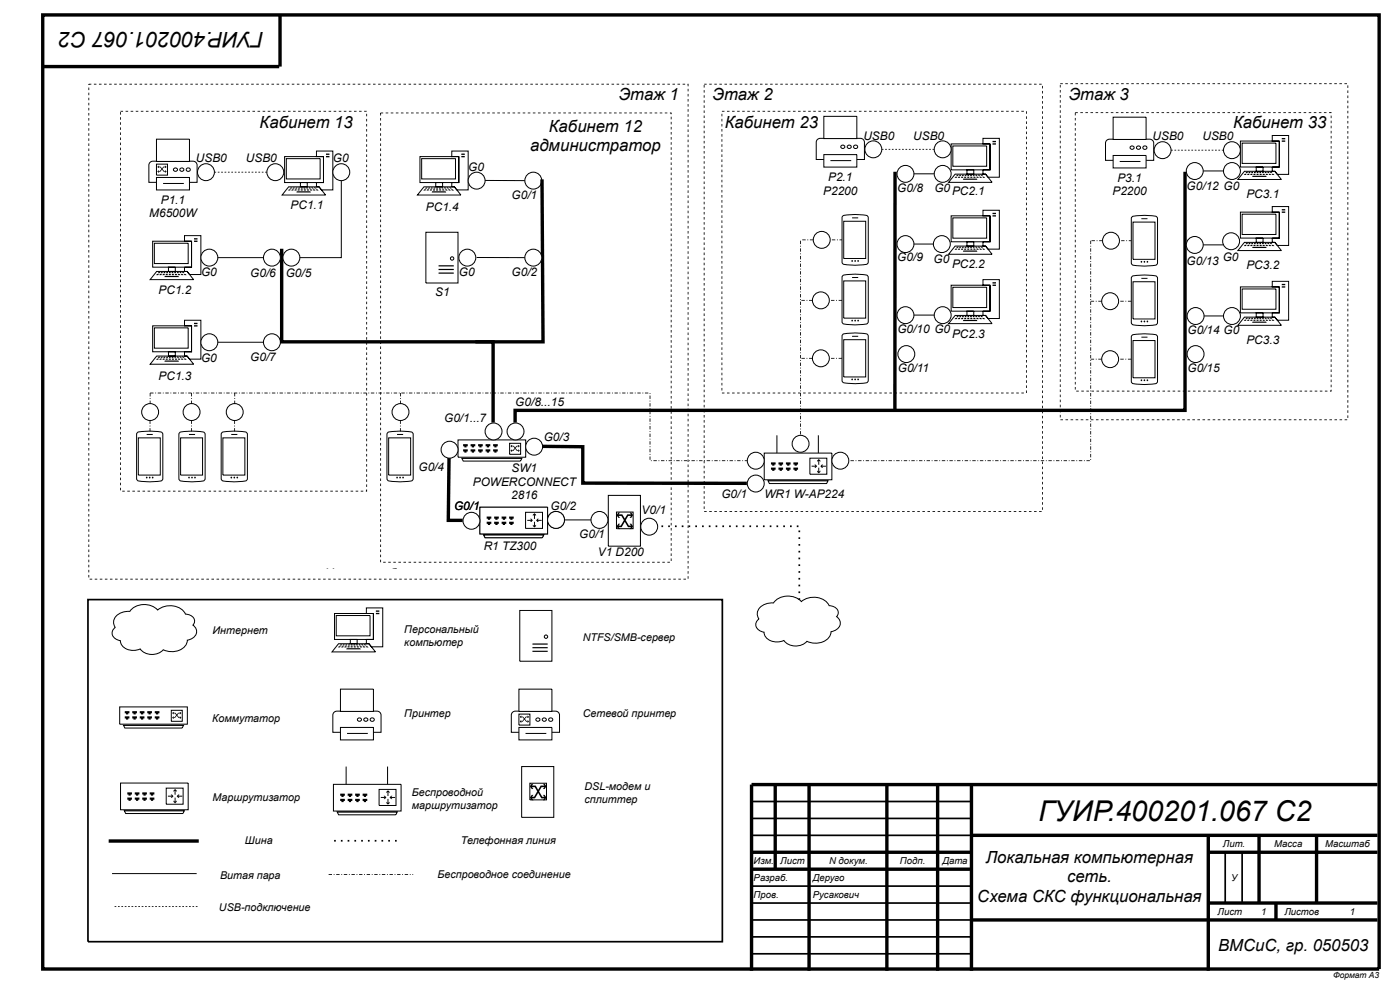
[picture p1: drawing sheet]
<svg xmlns="http://www.w3.org/2000/svg" width="420mm" height="297mm" viewBox="0 0 420 297" stroke-linecap="round" stroke-linejoin="round" font-family="sans-serif">
<defs><g id="words">
<text font-size="8.6" x="311.7" y="246.3">ГУИР.400201.067 С2</text>
<text font-size="6.4" x="79.2" y="9.7" transform="rotate(180 79.2 9.7)">ГУИР.400201.067 С2</text>
<g font-size="5">
<text x="185.7" y="30">Этаж 1</text>
<text x="213.9" y="30">Этаж 2</text>
<text x="320.8" y="30">Этаж 3</text>
<text x="77.9" y="38.3">Кабинет 13</text>
<text x="164.7" y="39.6">Кабинет 12</text>
<text x="217.5" y="38.3">Кабинет 23</text>
<text x="370.1" y="38.3">Кабинет 33</text>
<text x="159.1" y="45.4">администратор</text>
<text x="295.9" y="258.9">Локальная компьютерная</text>
<text x="320.3" y="264.8">сеть.</text>
<text x="293.3" y="270.6">Схема СКС функциональная</text>
<text x="365.6" y="285.4">ВМСиС, гр. 050503</text>
</g>
<g font-size="3.6">
<text x="259.1" y="41.9">USB0</text>
<text x="274.1" y="41.9">USB0</text>
<text x="346" y="42.1">USB0</text>
<text x="360.9" y="42.1">USB0</text>
<text x="58.8" y="48.7">USB0</text>
<text x="73.8" y="48.7">USB0</text>
<text x="99.9" y="48.7">G0</text>
<text x="140.6" y="51.3">G0</text>
<text x="153.5" y="59.7">G0/1</text>
<text x="247.1" y="58.4">P2200</text>
<text x="248.6" y="54.3">P2.1</text>
<text x="269.3" y="57.6">G0/8</text>
<text x="280.4" y="57.6">G0PC2.1</text>
<text x="333.9" y="58.6">P2200</text>
<text x="335.4" y="54.6">P3.1</text>
<text x="356.2" y="56.9">G0/12 G0</text>
<text x="374.1" y="59.4">PC3.1</text>
<text x="44.8" y="65.2">M6500W</text>
<text x="48.3" y="61.2">P1.1</text>
<text x="87.2" y="62.7">PC1.1</text>
<text x="127.8" y="63.2">PC1.4</text>
<text x="60.3" y="82.8">G0</text>
<text x="75.1" y="83">G0/6</text>
<text x="85.8" y="83">G0/5</text>
<text x="137.8" y="82.8">G0</text>
<text x="153.5" y="82.8">G0/2</text>
<text x="269.3" y="78.4">G0/9</text>
<text x="280.2" y="79">G0</text>
<text x="285.7" y="80.5">PC2.2</text>
<text x="356.2" y="79.5">G0/13</text>
<text x="367" y="78.2">G0</text>
<text x="374.1" y="80.7">PC3.2</text>
<text x="47.6" y="88.1">PC1.2</text>
<text x="130.6" y="88.9">S1</text>
<text x="269.3" y="100">G0/10 G0</text>
<text x="285.7" y="101.3">PC2.3</text>
<text x="356.4" y="100.3">G0/14 G0</text>
<text x="374.1" y="103.3">PC3.3</text>
<text x="47.6" y="114">PC1.3</text>
<text x="60.3" y="108.7">G0</text>
<text x="75.1" y="108.4">G0/7</text>
<text x="269.5" y="111.7">G0/11</text>
<text x="356.4" y="111.7">G0/15</text>
<text x="154.7" y="121.9">G0/8...15</text>
<text x="133.3" y="126.7">G0/1...7</text>
<text x="163.2" y="132.3">G0/3</text>
<text x="125.6" y="141.4">G0/4</text>
<text x="153.5" y="141.7">SW1</text>
<text x="141.9" y="145.7">POWERCONNECT</text>
<text x="153.4" y="149.8">2816</text>
<text x="216.5" y="149.5">G0/1</text>
<text x="229.4" y="149.5">WR1 W-AP224</text>
<text x="136.3" y="153.1">G0/1</text>
<text x="165.2" y="153.1">G0/2</text>
<text x="192.6" y="154.4">V0/1</text>
<text x="173.9" y="161.5">G0/1</text>
<text x="145.2" y="165">R1 TZ300</text>
<text x="179.4" y="166.8">V1 D200</text>
<text x="97.7" y="173.1">У</text>
<text x="117" y="173.1">б</text>
</g>
<g font-size="3.2">
<text x="63.8" y="190.2">Интернет</text>
<text x="121.4" y="189.9">Персональный</text>
<text x="121.4" y="193.7">компьютер</text>
<text x="174.9" y="192.4">NTFS/SMB-сервер</text>
<text x="121.4" y="215.3">Принтер</text>
<text x="174.9" y="215.3">Сетевой принтер</text>
<text x="63.7" y="216.6">Коммутатор</text>
<text x="123.6" y="238.9">Беспроводной</text>
<text x="175.4" y="237.1">DSL-модем и</text>
<text x="63.8" y="240.4">Маршрутизатор</text>
<text x="123.6" y="242.7">маршрутизатор</text>
<text x="175.4" y="240.9">сплиттер</text>
<text x="73.5" y="253.4">Шина</text>
<text x="138.3" y="253.4">Телефонная линия</text>
<text x="66.1" y="263.8">Витая пара</text>
<text x="131.3" y="263.5">Беспроводное соединение</text>
<text x="65.7" y="273.4">USB-подключение</text>
</g>
<g font-size="2.9">
<text x="367" y="254.1">Лит.</text>
<text x="382.4" y="254.1">Масса</text>
<text x="397.7" y="254.1">Масштаб</text>
<text x="226.2" y="259.2">Изм.</text>
<text x="234.2" y="259.2">Лист</text>
<text x="248.8" y="259.2">N докум.</text>
<text x="270.1" y="259.2">Подп.</text>
<text x="282.8" y="259.2">Дата</text>
<text x="226.2" y="264.3">Разраб.</text>
<text x="226.2" y="269.4">Пров.</text>
<text x="244" y="269.4">Русакович</text>
<text x="244" y="264.3">Деруго</text>
<text x="369.5" y="264.3">У</text>
<text x="365.4" y="274.4">Лист</text>
<text x="378.5" y="274.4">1</text>
<text x="385.5" y="274.4">Листов</text>
<text x="405.1" y="274.4">1</text>
</g>
<text font-size="2.5" x="400.1" y="293.5">Формат А3</text>
</g></defs>
<g fill="#000">
<path d="M216.7 33.3h.7v.2h-.7zM218.2 33.3h.8v.2h-.8zM219.7 33.3h.8v.2h-.8zM221.2 33.3h.8v.2h-.8zM222.8 33.3h.7v.2h-.7zM224.3 33.3h.8v.2h-.8zM225.8 33.3h.8v.2h-.8zM227.3 33.3h.8v.2h-.8zM228.9 33.3h.7v.2h-.7zM230.4 33.3h.8v.2h-.8zM231.9 33.3h.8v.2h-.8zM233.4 33.3h.8v.2h-.8zM235 33.3h.7v.2h-.7zM236.5 33.3h.7v.2h-.7zM238 33.3h.8v.2h-.8zM239.5 33.3h.8v.2h-.8zM241.1 33.3h.7v.2h-.7zM242.6 33.3h.7v.2h-.7zM244.1 33.3h.8v.2h-.8zM245.6 33.3h.8v.2h-.8zM247.1 33.3h.8v.2h-.8zM248.7 33.3h.7v.2h-.7zM250.2 33.3h.8v.2h-.8zM251.7 33.3h.8v.2h-.8zM253.2 33.3h.8v.2h-.8zM254.8 33.3h.7v.2h-.7zM256.3 33.3h.7v.2h-.7zM257.8 33.3h.8v.2h-.8zM259.3 33.3h.8v.2h-.8zM260.9 33.3h.7v.2h-.7zM262.4 33.3h.7v.2h-.7zM263.9 33.3h.8v.2h-.8zM265.4 33.3h.8v.2h-.8zM266.9 33.3h.8v.2h-.8zM268.5 33.3h.7v.2h-.7zM270 33.3h.8v.2h-.8zM271.5 33.3h.8v.2h-.8zM273 33.3h.8v.2h-.8zM274.6 33.3h.7v.2h-.7zM276.1 33.3h.7v.2h-.7zM277.6 33.3h.8v.2h-.8zM279.1 33.3h.8v.2h-.8zM280.7 33.3h.7v.2h-.7zM282.2 33.3h.7v.2h-.7zM283.7 33.3h.8v.2h-.8zM285.2 33.3h.8v.2h-.8zM286.7 33.3h.8v.2h-.8zM288.3 33.3h.7v.2h-.7zM289.8 33.3h.8v.2h-.8zM291.3 33.3h.8v.2h-.8zM292.8 33.3h.8v.2h-.8zM294.4 33.3h.7v.2h-.7zM295.9 33.3h.7v.2h-.7zM297.4 33.3h.8v.2h-.8zM298.9 33.3h.8v.2h-.8zM300.5 33.3h.7v.2h-.7zM302 33.3h.7v.2h-.7zM303.5 33.3h.8v.2h-.8zM305 33.3h.8v.2h-.8zM306.6 33.3h.7v.2h-.7zM307.9 33.4h.3v.7h-.3zM307.9 34.9h.3v.8h-.3zM307.9 36.4h.3v.8h-.3zM307.9 38h.3v.7h-.3zM307.9 39.5h.3v.7h-.3zM307.9 41h.3v.8h-.3zM307.9 42.5h.3v.8h-.3zM307.9 44h.3v.8h-.3zM307.9 45.6h.3v.7h-.3zM307.9 47.1h.3v.8h-.3zM307.9 48.6h.3v.8h-.3zM307.9 50.1h.3v.8h-.3zM307.9 51.7h.3v.7h-.3zM307.9 53.2h.3v.7h-.3zM307.9 54.7h.3v.8h-.3zM307.9 56.2h.3v.8h-.3zM307.9 57.8h.3v.7h-.3zM307.9 59.3h.3v.7h-.3zM307.9 60.8h.3v.8h-.3zM307.9 62.3h.3v.8h-.3zM307.9 63.8h.3v.8h-.3zM307.9 65.4h.3v.7h-.3zM307.9 66.9h.3v.8h-.3zM307.9 68.4h.3v.8h-.3zM307.9 69.9h.3v.8h-.3zM307.9 71.5h.3v.7h-.3zM307.9 73h.3v.7h-.3zM307.9 74.5h.3v.8h-.3zM307.9 76h.3v.8h-.3zM307.9 77.6h.3v.7h-.3zM307.9 79.1h.3v.7h-.3zM307.9 80.6h.3v.8h-.3zM307.9 82.1h.3v.8h-.3zM307.9 83.7h.3v.7h-.3zM307.9 85.2h.3v.7h-.3zM307.9 86.7h.3v.8h-.3zM307.9 88.2h.3v.8h-.3zM307.9 89.7h.3v.8h-.3zM307.9 91.3h.3v.7h-.3zM307.9 92.8h.3v.8h-.3zM307.9 94.3h.3v.8h-.3zM307.9 95.8h.3v.8h-.3zM307.9 97.4h.3v.7h-.3zM307.9 98.9h.3v.7h-.3zM307.9 100.4h.3v.8h-.3zM307.9 101.9h.3v.8h-.3zM307.9 103.5h.3v.7h-.3zM307.9 105h.3v.7h-.3zM307.9 106.5h.3v.8h-.3zM307.9 108h.3v.8h-.3zM307.9 109.5h.3v.8h-.3zM307.9 111.1h.3v.7h-.3zM307.9 112.6h.3v.8h-.3zM307.9 114.1h.3v.8h-.3zM307.9 115.6h.3v.8h-.3zM307.9 117.2h.3v.7h-.3zM306.6 117.8h.7v.3h-.7zM305 117.8h.8v.3h-.8zM303.5 117.8h.8v.3h-.8zM302 117.8h.7v.3h-.7zM300.5 117.8h.7v.3h-.7zM298.9 117.8h.8v.3h-.8zM297.4 117.8h.8v.3h-.8zM295.9 117.8h.7v.3h-.7zM294.4 117.8h.7v.3h-.7zM292.8 117.8h.8v.3h-.8zM291.3 117.8h.8v.3h-.8zM289.8 117.8h.8v.3h-.8zM288.3 117.8h.7v.3h-.7zM286.7 117.8h.8v.3h-.8zM285.2 117.8h.8v.3h-.8zM283.7 117.8h.8v.3h-.8zM282.2 117.8h.7v.3h-.7zM280.7 117.8h.7v.3h-.7zM279.1 117.8h.8v.3h-.8zM277.6 117.8h.8v.3h-.8zM276.1 117.8h.7v.3h-.7zM274.6 117.8h.7v.3h-.7zM273 117.8h.8v.3h-.8zM271.5 117.8h.8v.3h-.8zM270 117.8h.8v.3h-.8zM268.5 117.8h.7v.3h-.7zM266.9 117.8h.8v.3h-.8zM265.4 117.8h.8v.3h-.8zM263.9 117.8h.8v.3h-.8zM262.4 117.8h.7v.3h-.7zM260.9 117.8h.7v.3h-.7zM259.3 117.8h.8v.3h-.8zM257.8 117.8h.8v.3h-.8zM256.3 117.8h.7v.3h-.7zM254.8 117.8h.7v.3h-.7zM253.2 117.8h.8v.3h-.8zM251.7 117.8h.8v.3h-.8zM250.2 117.8h.8v.3h-.8zM248.7 117.8h.7v.3h-.7zM247.1 117.8h.8v.3h-.8zM245.6 117.8h.8v.3h-.8zM244.1 117.8h.8v.3h-.8zM242.6 117.8h.7v.3h-.7zM241.1 117.8h.7v.3h-.7zM239.5 117.8h.8v.3h-.8zM238 117.8h.8v.3h-.8zM236.5 117.8h.7v.3h-.7zM235 117.8h.7v.3h-.7zM233.4 117.8h.8v.3h-.8zM231.9 117.8h.8v.3h-.8zM230.4 117.8h.8v.3h-.8zM228.9 117.8h.7v.3h-.7zM227.3 117.8h.8v.3h-.8zM225.8 117.8h.8v.3h-.8zM224.3 117.8h.8v.3h-.8zM222.8 117.8h.7v.3h-.7zM221.2 117.8h.8v.3h-.8zM219.7 117.8h.8v.3h-.8zM218.2 117.8h.8v.3h-.8zM216.7 117.8h.7v.3h-.7zM216.6 116.4h.2v.8h-.2zM216.6 114.9h.2v.7h-.2zM216.6 113.4h.2v.7h-.2zM216.6 111.8h.2v.8h-.2zM216.6 110.3h.2v.8h-.2zM216.6 108.8h.2v.7h-.2zM216.6 107.3h.2v.7h-.2zM216.6 105.7h.2v.8h-.2zM216.6 104.2h.2v.8h-.2zM216.6 102.7h.2v.8h-.2zM216.6 101.2h.2v.7h-.2zM216.6 99.6h.2v.8h-.2zM216.6 98.1h.2v.8h-.2zM216.6 96.6h.2v.8h-.2zM216.6 95.1h.2v.7h-.2zM216.6 93.6h.2v.7h-.2zM216.6 92h.2v.8h-.2zM216.6 90.5h.2v.8h-.2zM216.6 89h.2v.7h-.2zM216.6 87.5h.2v.7h-.2zM216.6 85.9h.2v.8h-.2zM216.6 84.4h.2v.8h-.2zM216.6 82.9h.2v.8h-.2zM216.6 81.4h.2v.7h-.2zM216.6 79.8h.2v.8h-.2zM216.6 78.3h.2v.8h-.2zM216.6 76.8h.2v.8h-.2zM216.6 75.3h.2v.7h-.2zM216.6 73.7h.2v.8h-.2zM216.6 72.2h.2v.8h-.2zM216.6 70.7h.2v.8h-.2zM216.6 69.2h.2v.7h-.2zM216.6 67.7h.2v.7h-.2zM216.6 66.1h.2v.8h-.2zM216.6 64.6h.2v.8h-.2zM216.6 63.1h.2v.7h-.2zM216.6 61.6h.2v.7h-.2zM216.6 60h.2v.8h-.2zM216.6 58.5h.2v.8h-.2zM216.6 57h.2v.8h-.2zM216.6 55.5h.2v.7h-.2zM216.6 53.9h.2v.8h-.2zM216.6 52.4h.2v.8h-.2zM216.6 50.9h.2v.8h-.2zM216.6 49.4h.2v.7h-.2zM216.6 47.9h.2v.7h-.2zM216.6 46.3h.2v.8h-.2zM216.6 44.8h.2v.8h-.2zM216.6 43.3h.2v.7h-.2zM216.6 41.8h.2v.7h-.2zM216.6 40.2h.2v.8h-.2zM216.6 38.7h.2v.8h-.2zM216.6 37.2h.2v.8h-.2zM216.6 35.7h.2v.7h-.2zM216.6 34.1h.2v.8h-.2z"/>
<path d="M318.2 25h.8v.2h-.8zM319.8 25h.7v.2h-.7zM321.3 25h.7v.2h-.7zM322.8 25h.8v.2h-.8zM324.3 25h.8v.2h-.8zM325.8 25h.8v.2h-.8zM327.4 25h.7v.2h-.7zM328.9 25h.8v.2h-.8zM330.4 25h.8v.2h-.8zM331.9 25h.8v.2h-.8zM333.5 25h.7v.2h-.7zM335 25h.7v.2h-.7zM336.5 25h.8v.2h-.8zM338 25h.8v.2h-.8zM339.6 25h.7v.2h-.7zM341.1 25h.7v.2h-.7zM342.6 25h.8v.2h-.8zM344.1 25h.8v.2h-.8zM345.6 25h.8v.2h-.8zM347.2 25h.7v.2h-.7zM348.7 25h.8v.2h-.8zM350.2 25h.8v.2h-.8zM351.7 25h.8v.2h-.8zM353.3 25h.7v.2h-.7zM354.8 25h.7v.2h-.7zM356.3 25h.8v.2h-.8zM357.8 25h.8v.2h-.8zM359.4 25h.7v.2h-.7zM360.9 25h.7v.2h-.7zM362.4 25h.8v.2h-.8zM363.9 25h.8v.2h-.8zM365.4 25h.8v.2h-.8zM367 25h.7v.2h-.7zM368.5 25h.8v.2h-.8zM370 25h.8v.2h-.8zM371.5 25h.8v.2h-.8zM373.1 25h.7v.2h-.7zM374.6 25h.7v.2h-.7zM376.1 25h.8v.2h-.8zM377.6 25h.8v.2h-.8zM379.2 25h.7v.2h-.7zM380.7 25h.7v.2h-.7zM382.2 25h.8v.2h-.8zM383.7 25h.8v.2h-.8zM385.3 25h.7v.2h-.7zM386.8 25h.7v.2h-.7zM388.3 25h.8v.2h-.8zM389.8 25h.8v.2h-.8zM391.3 25h.8v.2h-.8zM392.9 25h.7v.2h-.7zM394.4 25h.8v.2h-.8zM395.9 25h.8v.2h-.8zM397.4 25h.8v.2h-.8zM399 25h.7v.2h-.7zM400.5 25h.7v.2h-.7zM402 25h.8v.2h-.8zM403.5 25h.8v.2h-.8zM404.4 25.6h.3v.8h-.3zM404.4 27.1h.3v.8h-.3zM404.4 28.7h.3v.7h-.3zM404.4 30.2h.3v.8h-.3zM404.4 31.7h.3v.8h-.3zM404.4 33.2h.3v.8h-.3zM404.4 34.8h.3v.7h-.3zM404.4 36.3h.3v.7h-.3zM404.4 37.8h.3v.8h-.3zM404.4 39.3h.3v.8h-.3zM404.4 40.9h.3v.7h-.3zM404.4 42.4h.3v.7h-.3zM404.4 43.9h.3v.8h-.3zM404.4 45.4h.3v.8h-.3zM404.4 46.9h.3v.8h-.3zM404.4 48.5h.3v.7h-.3zM404.4 50h.3v.8h-.3zM404.4 51.5h.3v.8h-.3zM404.4 53h.3v.8h-.3zM404.4 54.6h.3v.7h-.3zM404.4 56.1h.3v.7h-.3zM404.4 57.6h.3v.8h-.3zM404.4 59.1h.3v.8h-.3zM404.4 60.7h.3v.7h-.3zM404.4 62.2h.3v.7h-.3zM404.4 63.7h.3v.8h-.3zM404.4 65.2h.3v.8h-.3zM404.4 66.8h.3v.7h-.3zM404.4 68.3h.3v.7h-.3zM404.4 69.8h.3v.8h-.3zM404.4 71.3h.3v.8h-.3zM404.4 72.8h.3v.8h-.3zM404.4 74.4h.3v.7h-.3zM404.4 75.9h.3v.8h-.3zM404.4 77.4h.3v.8h-.3zM404.4 78.9h.3v.8h-.3zM404.4 80.5h.3v.7h-.3zM404.4 82h.3v.7h-.3zM404.4 83.5h.3v.8h-.3zM404.4 85h.3v.8h-.3zM404.4 86.6h.3v.7h-.3zM404.4 88.1h.3v.7h-.3zM404.4 89.6h.3v.8h-.3zM404.4 91.1h.3v.8h-.3zM404.4 92.6h.3v.8h-.3zM404.4 94.2h.3v.7h-.3zM404.4 95.7h.3v.8h-.3zM404.4 97.2h.3v.8h-.3zM404.4 98.7h.3v.8h-.3zM404.4 100.3h.3v.7h-.3zM404.4 101.8h.3v.7h-.3zM404.4 103.3h.3v.8h-.3zM404.4 104.8h.3v.8h-.3zM404.4 106.4h.3v.7h-.3zM404.4 107.9h.3v.7h-.3zM404.4 109.4h.3v.8h-.3zM404.4 110.9h.3v.8h-.3zM404.4 112.4h.3v.8h-.3zM404.4 114h.3v.7h-.3zM404.4 115.5h.3v.8h-.3zM404.4 117h.3v.8h-.3zM404.4 118.5h.3v.8h-.3zM404.4 120.1h.3v.7h-.3zM404.4 121.6h.3v.7h-.3zM404.4 123.1h.3v.8h-.3zM404.4 124.6h.3v.8h-.3zM403.6 125.8h.7v.3h-.7zM402.1 125.8h.7v.3h-.7zM400.5 125.8h.8v.3h-.8zM399 125.8h.8v.3h-.8zM397.5 125.8h.8v.3h-.8zM396 125.8h.7v.3h-.7zM394.4 125.8h.8v.3h-.8zM392.9 125.8h.8v.3h-.8zM391.4 125.8h.8v.3h-.8zM389.9 125.8h.7v.3h-.7zM388.4 125.8h.7v.3h-.7zM386.8 125.8h.8v.3h-.8zM385.3 125.8h.8v.3h-.8zM383.8 125.8h.7v.3h-.7zM382.3 125.8h.7v.3h-.7zM380.7 125.8h.8v.3h-.8zM379.2 125.8h.8v.3h-.8zM377.7 125.8h.7v.3h-.7zM376.2 125.8h.7v.3h-.7zM374.6 125.8h.8v.3h-.8zM373.1 125.8h.8v.3h-.8zM371.6 125.8h.8v.3h-.8zM370.1 125.8h.7v.3h-.7zM368.5 125.8h.8v.3h-.8zM367 125.8h.8v.3h-.8zM365.5 125.8h.8v.3h-.8zM364 125.8h.7v.3h-.7zM362.5 125.8h.7v.3h-.7zM360.9 125.8h.8v.3h-.8zM359.4 125.8h.8v.3h-.8zM357.9 125.8h.7v.3h-.7zM356.4 125.8h.7v.3h-.7zM354.8 125.8h.8v.3h-.8zM353.3 125.8h.8v.3h-.8zM351.8 125.8h.8v.3h-.8zM350.3 125.8h.7v.3h-.7zM348.7 125.8h.8v.3h-.8zM347.2 125.8h.8v.3h-.8zM345.7 125.8h.8v.3h-.8zM344.2 125.8h.7v.3h-.7zM342.7 125.8h.7v.3h-.7zM341.1 125.8h.8v.3h-.8zM339.6 125.8h.8v.3h-.8zM338.1 125.8h.7v.3h-.7zM336.6 125.8h.7v.3h-.7zM335 125.8h.8v.3h-.8zM333.5 125.8h.8v.3h-.8zM332 125.8h.8v.3h-.8zM330.5 125.8h.7v.3h-.7zM328.9 125.8h.8v.3h-.8zM327.4 125.8h.8v.3h-.8zM325.9 125.8h.8v.3h-.8zM324.4 125.8h.7v.3h-.7zM322.9 125.8h.7v.3h-.7zM321.3 125.8h.8v.3h-.8zM319.8 125.8h.8v.3h-.8zM318.3 125.8h.7v.3h-.7zM318.1 124.5h.3v.7h-.3zM318.1 123h.3v.7h-.3zM318.1 121.4h.3v.8h-.3zM318.1 119.9h.3v.8h-.3zM318.1 118.4h.3v.8h-.3zM318.1 116.9h.3v.7h-.3zM318.1 115.3h.3v.8h-.3zM318.1 113.8h.3v.8h-.3zM318.1 112.3h.3v.8h-.3zM318.1 110.8h.3v.7h-.3zM318.1 109.3h.3v.7h-.3zM318.1 107.7h.3v.8h-.3zM318.1 106.2h.3v.8h-.3zM318.1 104.7h.3v.7h-.3zM318.1 103.2h.3v.7h-.3zM318.1 101.6h.3v.8h-.3zM318.1 100.1h.3v.8h-.3zM318.1 98.6h.3v.8h-.3zM318.1 97.1h.3v.7h-.3zM318.1 95.5h.3v.8h-.3zM318.1 94h.3v.8h-.3zM318.1 92.5h.3v.8h-.3zM318.1 91h.3v.7h-.3zM318.1 89.5h.3v.7h-.3zM318.1 87.9h.3v.8h-.3zM318.1 86.4h.3v.8h-.3zM318.1 84.9h.3v.7h-.3zM318.1 83.4h.3v.7h-.3zM318.1 81.8h.3v.8h-.3zM318.1 80.3h.3v.8h-.3zM318.1 78.8h.3v.8h-.3zM318.1 77.3h.3v.7h-.3zM318.1 75.7h.3v.8h-.3zM318.1 74.2h.3v.8h-.3zM318.1 72.7h.3v.8h-.3zM318.1 71.2h.3v.7h-.3zM318.1 69.6h.3v.8h-.3zM318.1 68.1h.3v.8h-.3zM318.1 66.6h.3v.8h-.3zM318.1 65.1h.3v.7h-.3zM318.1 63.6h.3v.7h-.3zM318.1 62h.3v.8h-.3zM318.1 60.5h.3v.8h-.3zM318.1 59h.3v.7h-.3zM318.1 57.5h.3v.7h-.3zM318.1 55.9h.3v.8h-.3zM318.1 54.4h.3v.8h-.3zM318.1 52.9h.3v.8h-.3zM318.1 51.4h.3v.7h-.3zM318.1 49.8h.3v.8h-.3zM318.1 48.3h.3v.8h-.3zM318.1 46.8h.3v.8h-.3zM318.1 45.3h.3v.7h-.3zM318.1 43.8h.3v.7h-.3zM318.1 42.2h.3v.8h-.3zM318.1 40.7h.3v.8h-.3zM318.1 39.2h.3v.7h-.3zM318.1 37.7h.3v.7h-.3zM318.1 36.1h.3v.8h-.3zM318.1 34.6h.3v.8h-.3zM318.1 33.1h.3v.8h-.3zM318.1 31.6h.3v.7h-.3zM318.1 30h.3v.8h-.3zM318.1 28.5h.3v.8h-.3zM318.1 27h.3v.8h-.3zM318.1 25.5h.3v.7h-.3z"/>
<path d="M322.7 33.7h.8v.2h-.8zM324.3 33.7h.7v.2h-.7zM325.8 33.7h.7v.2h-.7zM327.3 33.7h.8v.2h-.8zM328.8 33.7h.8v.2h-.8zM330.4 33.7h.7v.2h-.7zM331.9 33.7h.7v.2h-.7zM333.4 33.7h.8v.2h-.8zM334.9 33.7h.8v.2h-.8zM336.4 33.7h.8v.2h-.8zM338 33.7h.7v.2h-.7zM339.5 33.7h.8v.2h-.8zM341 33.7h.8v.2h-.8zM342.5 33.7h.8v.2h-.8zM344.1 33.7h.7v.2h-.7zM345.6 33.7h.7v.2h-.7zM347.1 33.7h.8v.2h-.8zM348.6 33.7h.8v.2h-.8zM350.2 33.7h.7v.2h-.7zM351.7 33.7h.7v.2h-.7zM353.2 33.7h.8v.2h-.8zM354.7 33.7h.8v.2h-.8zM356.2 33.7h.8v.2h-.8zM357.8 33.7h.7v.2h-.7zM359.3 33.7h.8v.2h-.8zM360.8 33.7h.8v.2h-.8zM362.3 33.7h.8v.2h-.8zM363.9 33.7h.7v.2h-.7zM365.4 33.7h.7v.2h-.7zM366.9 33.7h.8v.2h-.8zM368.4 33.7h.8v.2h-.8zM370 33.7h.7v.2h-.7zM371.5 33.7h.7v.2h-.7zM373 33.7h.8v.2h-.8zM374.5 33.7h.8v.2h-.8zM376 33.7h.8v.2h-.8zM377.6 33.7h.7v.2h-.7zM379.1 33.7h.8v.2h-.8zM380.6 33.7h.8v.2h-.8zM382.1 33.7h.8v.2h-.8zM383.7 33.7h.7v.2h-.7zM385.2 33.7h.7v.2h-.7zM386.7 33.7h.8v.2h-.8zM388.2 33.7h.8v.2h-.8zM389.8 33.7h.7v.2h-.7zM391.3 33.7h.7v.2h-.7zM392.8 33.7h.8v.2h-.8zM394.3 33.7h.8v.2h-.8zM395.9 33.7h.7v.2h-.7zM397.4 33.7h.7v.2h-.7zM398.9 33.7h.8v.2h-.8zM399.4 34.7h.3v.8h-.3zM399.4 36.2h.3v.8h-.3zM399.4 37.7h.3v.8h-.3zM399.4 39.3h.3v.7h-.3zM399.4 40.8h.3v.7h-.3zM399.4 42.3h.3v.8h-.3zM399.4 43.8h.3v.8h-.3zM399.4 45.4h.3v.7h-.3zM399.4 46.9h.3v.7h-.3zM399.4 48.4h.3v.8h-.3zM399.4 49.9h.3v.8h-.3zM399.4 51.4h.3v.8h-.3zM399.4 53h.3v.7h-.3zM399.4 54.5h.3v.8h-.3zM399.4 56h.3v.8h-.3zM399.4 57.5h.3v.8h-.3zM399.4 59.1h.3v.7h-.3zM399.4 60.6h.3v.7h-.3zM399.4 62.1h.3v.8h-.3zM399.4 63.6h.3v.8h-.3zM399.4 65.2h.3v.7h-.3zM399.4 66.7h.3v.7h-.3zM399.4 68.2h.3v.8h-.3zM399.4 69.7h.3v.8h-.3zM399.4 71.2h.3v.8h-.3zM399.4 72.8h.3v.7h-.3zM399.4 74.3h.3v.8h-.3zM399.4 75.8h.3v.8h-.3zM399.4 77.3h.3v.8h-.3zM399.4 78.9h.3v.7h-.3zM399.4 80.4h.3v.7h-.3zM399.4 81.9h.3v.8h-.3zM399.4 83.4h.3v.8h-.3zM399.4 85h.3v.7h-.3zM399.4 86.5h.3v.7h-.3zM399.4 88h.3v.8h-.3zM399.4 89.5h.3v.8h-.3zM399.4 91h.3v.8h-.3zM399.4 92.6h.3v.7h-.3zM399.4 94.1h.3v.8h-.3zM399.4 95.6h.3v.8h-.3zM399.4 97.1h.3v.8h-.3zM399.4 98.7h.3v.7h-.3zM399.4 100.2h.3v.7h-.3zM399.4 101.7h.3v.8h-.3zM399.4 103.2h.3v.8h-.3zM399.4 104.8h.3v.7h-.3zM399.4 106.3h.3v.7h-.3zM399.4 107.8h.3v.8h-.3zM399.4 109.3h.3v.8h-.3zM399.4 110.9h.3v.7h-.3zM399.4 112.4h.3v.7h-.3zM399.4 113.9h.3v.8h-.3zM399.4 115.4h.3v.8h-.3zM399.4 116.9h.3v.6h-.5v-.3l.3 .2zM397.7 117.2h.7v.3h-.7zM396.1 117.2h.8v.3h-.8zM394.6 117.2h.8v.3h-.8zM393.1 117.2h.7v.3h-.7zM391.6 117.2h.7v.3h-.7zM390 117.2h.8v.3h-.8zM388.5 117.2h.8v.3h-.8zM387 117.2h.8v.3h-.8zM385.5 117.2h.7v.3h-.7zM383.9 117.2h.8v.3h-.8zM382.4 117.2h.8v.3h-.8zM380.9 117.2h.8v.3h-.8zM379.4 117.2h.7v.3h-.7zM377.9 117.2h.7v.3h-.7zM376.3 117.2h.8v.3h-.8zM374.8 117.2h.8v.3h-.8zM373.3 117.2h.7v.3h-.7zM371.8 117.2h.7v.3h-.7zM370.2 117.2h.8v.3h-.8zM368.7 117.2h.8v.3h-.8zM367.2 117.2h.8v.3h-.8zM365.7 117.2h.7v.3h-.7zM364.1 117.2h.8v.3h-.8zM362.6 117.2h.8v.3h-.8zM361.1 117.2h.8v.3h-.8zM359.6 117.2h.7v.3h-.7zM358.1 117.2h.7v.3h-.7zM356.5 117.2h.8v.3h-.8zM355 117.2h.8v.3h-.8zM353.5 117.2h.7v.3h-.7zM352 117.2h.7v.3h-.7zM350.4 117.2h.8v.3h-.8zM348.9 117.2h.8v.3h-.8zM347.4 117.2h.8v.3h-.8zM345.9 117.2h.7v.3h-.7zM344.3 117.2h.8v.3h-.8zM342.8 117.2h.8v.3h-.8zM341.3 117.2h.8v.3h-.8zM339.8 117.2h.7v.3h-.7zM338.3 117.2h.7v.3h-.7zM336.7 117.2h.8v.3h-.8zM335.2 117.2h.8v.3h-.8zM333.7 117.2h.7v.3h-.7zM332.2 117.2h.7v.3h-.7zM330.6 117.2h.8v.3h-.8zM329.1 117.2h.8v.3h-.8zM327.6 117.2h.8v.3h-.8zM326.1 117.2h.7v.3h-.7zM324.5 117.2h.8v.3h-.8zM323 117.2h.8v.3h-.8zM322.6 116.1h.3v.8h-.3zM322.6 114.6h.3v.8h-.3zM322.6 113.1h.3v.7h-.3zM322.6 111.5h.3v.8h-.3zM322.6 110h.3v.8h-.3zM322.6 108.5h.3v.8h-.3zM322.6 107h.3v.7h-.3zM322.6 105.5h.3v.7h-.3zM322.6 103.9h.3v.8h-.3zM322.6 102.4h.3v.8h-.3zM322.6 100.9h.3v.7h-.3zM322.6 99.4h.3v.7h-.3zM322.6 97.8h.3v.8h-.3zM322.6 96.3h.3v.8h-.3zM322.6 94.8h.3v.8h-.3zM322.6 93.3h.3v.7h-.3zM322.6 91.7h.3v.8h-.3zM322.6 90.2h.3v.8h-.3zM322.6 88.7h.3v.8h-.3zM322.6 87.2h.3v.7h-.3zM322.6 85.7h.3v.7h-.3zM322.6 84.1h.3v.8h-.3zM322.6 82.6h.3v.8h-.3zM322.6 81.1h.3v.7h-.3zM322.6 79.6h.3v.7h-.3zM322.6 78h.3v.8h-.3zM322.6 76.5h.3v.8h-.3zM322.6 75h.3v.8h-.3zM322.6 73.5h.3v.7h-.3zM322.6 71.9h.3v.8h-.3zM322.6 70.4h.3v.8h-.3zM322.6 68.9h.3v.8h-.3zM322.6 67.4h.3v.7h-.3zM322.6 65.8h.3v.8h-.3zM322.6 64.3h.3v.8h-.3zM322.6 62.8h.3v.8h-.3zM322.6 61.3h.3v.7h-.3zM322.6 59.8h.3v.7h-.3zM322.6 58.2h.3v.8h-.3zM322.6 56.7h.3v.8h-.3zM322.6 55.2h.3v.7h-.3zM322.6 53.7h.3v.7h-.3zM322.6 52.1h.3v.8h-.3zM322.6 50.6h.3v.8h-.3zM322.6 49.1h.3v.8h-.3zM322.6 47.6h.3v.7h-.3zM322.6 46h.3v.8h-.3zM322.6 44.5h.3v.8h-.3zM322.6 43h.3v.8h-.3zM322.6 41.5h.3v.7h-.3zM322.6 40h.3v.7h-.3zM322.6 38.4h.3v.8h-.3zM322.6 36.9h.3v.8h-.3zM322.6 35.4h.3v.7h-.3zM322.6 33.9h.3v.7h-.3z"/>
</g>
<path d="M12.8 4.5h401.1v286.3h-401.1z" fill="none" stroke="#000" stroke-width="1" stroke-linecap="butt"/>
<path d="M339.7 83a14.5 14.5 0 0 1 7.6 0l.1 .5v13.3l-.1 .4a14.5 14.5 0 0 1-7.6 0l-.1-.4v-13.3z" fill="#fff"/>
<path d="M339.7 83a14.5 14.5 0 0 1 7.6 0l.1 .5v13.3l-.1 .4a14.5 14.5 0 0 1-7.6 0l-.1-.4v-13.3z" fill="none" stroke="#000" stroke-width=".3"/>
<path d="M340.1 84.5h6.6v11.2h-6.6z" fill="#fff"/>
<path d="M340.1 84.5h6.6v11.2h-6.6zM342.6 83.5h1.8" fill="none" stroke="#000" stroke-width=".3"/>
<g fill="#000">
<path d="M26.7 25.1h.7v.3h-.7zM28.2 25.1h.7v.3h-.7zM29.7 25.1h.8v.3h-.8zM31.2 25.1h.8v.3h-.8zM32.7 25.1h.8v.3h-.8zM34.3 25.1h.7v.3h-.7zM35.8 25.1h.8v.3h-.8zM37.3 25.1h.8v.3h-.8zM38.8 25.1h.8v.3h-.8zM40.4 25.1h.7v.3h-.7zM41.9 25.1h.8v.3h-.8zM43.4 25.1h.8v.3h-.8zM44.9 25.1h.8v.3h-.8zM46.5 25.1h.7v.3h-.7zM48 25.1h.7v.3h-.7zM49.5 25.1h.8v.3h-.8zM51 25.1h.8v.3h-.8zM52.6 25.1h.7v.3h-.7zM54.1 25.1h.7v.3h-.7zM55.6 25.1h.8v.3h-.8zM57.1 25.1h.8v.3h-.8zM58.6 25.1h.8v.3h-.8zM60.2 25.1h.7v.3h-.7zM61.7 25.1h.8v.3h-.8zM63.2 25.1h.8v.3h-.8zM64.7 25.1h.8v.3h-.8zM66.3 25.1h.7v.3h-.7zM67.8 25.1h.7v.3h-.7zM69.3 25.1h.8v.3h-.8zM70.8 25.1h.8v.3h-.8zM72.4 25.1h.7v.3h-.7zM73.9 25.1h.7v.3h-.7zM75.4 25.1h.8v.3h-.8zM76.9 25.1h.8v.3h-.8zM78.4 25.1h.8v.3h-.8zM80 25.1h.7v.3h-.7zM81.5 25.1h.8v.3h-.8zM83 25.1h.8v.3h-.8zM84.5 25.1h.8v.3h-.8zM86.1 25.1h.7v.3h-.7zM87.6 25.1h.7v.3h-.7zM89.1 25.1h.8v.3h-.8zM90.6 25.1h.8v.3h-.8zM92.2 25.1h.7v.3h-.7zM93.7 25.1h.7v.3h-.7zM95.2 25.1h.8v.3h-.8zM96.7 25.1h.8v.3h-.8zM98.2 25.1h.8v.3h-.8zM99.8 25.1h.7v.3h-.7zM101.3 25.1h.8v.3h-.8zM102.8 25.1h.8v.3h-.8zM104.3 25.1h.8v.3h-.8zM105.9 25.1h.7v.3h-.7zM107.4 25.1h.7v.3h-.7zM108.9 25.1h.8v.3h-.8zM110.4 25.1h.8v.3h-.8zM112 25.1h.7v.3h-.7zM113.5 25.1h.7v.3h-.7zM115 25.1h.8v.3h-.8zM116.5 25.1h.8v.3h-.8zM118.1 25.1h.7v.3h-.7zM119.6 25.1h.7v.3h-.7zM121.1 25.1h.8v.3h-.8zM122.6 25.1h.8v.3h-.8zM124.1 25.1h.8v.3h-.8zM125.7 25.1h.7v.3h-.7zM127.2 25.1h.8v.3h-.8zM128.7 25.1h.8v.3h-.8zM130.2 25.1h.8v.3h-.8zM131.8 25.1h.7v.3h-.7zM133.3 25.1h.7v.3h-.7zM134.8 25.1h.8v.3h-.8zM136.3 25.1h.8v.3h-.8zM137.9 25.1h.7v.3h-.7zM139.4 25.1h.7v.3h-.7zM140.9 25.1h.8v.3h-.8zM142.4 25.1h.8v.3h-.8zM143.9 25.1h.8v.3h-.8zM145.5 25.1h.7v.3h-.7zM147 25.1h.8v.3h-.8zM148.5 25.1h.8v.3h-.8zM150 25.1h.8v.3h-.8zM151.6 25.1h.7v.3h-.7zM153.1 25.1h.7v.3h-.7zM154.6 25.1h.8v.3h-.8zM156.1 25.1h.8v.3h-.8zM157.7 25.1h.7v.3h-.7zM159.2 25.1h.7v.3h-.7zM160.7 25.1h.8v.3h-.8zM162.2 25.1h.8v.3h-.8zM163.7 25.1h.8v.3h-.8zM165.3 25.1h.7v.3h-.7zM166.8 25.1h.8v.3h-.8zM168.3 25.1h.8v.3h-.8zM169.8 25.1h.8v.3h-.8zM171.4 25.1h.7v.3h-.7zM172.9 25.1h.7v.3h-.7zM174.4 25.1h.8v.3h-.8zM175.9 25.1h.8v.3h-.8zM177.5 25.1h.7v.3h-.7zM179 25.1h.7v.3h-.7zM180.5 25.1h.8v.3h-.8zM182 25.1h.8v.3h-.8zM183.5 25.1h.8v.3h-.8zM185.1 25.1h.7v.3h-.7zM186.6 25.1h.8v.3h-.8zM188.1 25.1h.8v.3h-.8zM189.6 25.1h.8v.3h-.8zM191.2 25.1h.7v.3h-.7zM192.7 25.1h.8v.3h-.8zM194.2 25.1h.8v.3h-.8zM195.7 25.1h.8v.3h-.8zM197.3 25.1h.7v.3h-.7zM198.8 25.1h.7v.3h-.7zM200.3 25.1h.8v.3h-.8zM201.8 25.1h.8v.3h-.8zM203.4 25.1h.7v.3h-.7zM204.9 25.1h.7v.3h-.7zM206.4 25.1h.3v.8h-.3zM206.4 26.7h.3v.7h-.3zM206.4 28.2h.3v.7h-.3zM206.4 29.7h.3v.8h-.3zM206.4 31.2h.3v.8h-.3zM206.4 32.7h.3v.8h-.3zM206.4 34.3h.3v.7h-.3zM206.4 35.8h.3v.8h-.3zM206.4 37.3h.3v.8h-.3zM206.4 38.8h.3v.8h-.3zM206.4 40.4h.3v.7h-.3zM206.4 41.9h.3v.8h-.3zM206.4 43.4h.3v.8h-.3zM206.4 44.9h.3v.8h-.3zM206.4 46.5h.3v.7h-.3zM206.4 48h.3v.7h-.3zM206.4 49.5h.3v.8h-.3zM206.4 51h.3v.8h-.3zM206.4 52.6h.3v.7h-.3zM206.4 54.1h.3v.7h-.3zM206.4 55.6h.3v.8h-.3zM206.4 57.1h.3v.8h-.3zM206.4 58.6h.3v.8h-.3zM206.4 60.2h.3v.7h-.3zM206.4 61.7h.3v.8h-.3zM206.4 63.2h.3v.8h-.3zM206.4 64.7h.3v.8h-.3zM206.4 66.3h.3v.7h-.3zM206.4 67.8h.3v.7h-.3zM206.4 69.3h.3v.8h-.3zM206.4 70.8h.3v.8h-.3zM206.4 72.4h.3v.7h-.3zM206.4 73.9h.3v.7h-.3zM206.4 75.4h.3v.8h-.3zM206.4 76.9h.3v.8h-.3zM206.4 78.4h.3v.8h-.3zM206.4 80h.3v.7h-.3zM206.4 81.5h.3v.8h-.3zM206.4 83h.3v.8h-.3zM206.4 84.5h.3v.8h-.3zM206.4 86.1h.3v.7h-.3zM206.4 87.6h.3v.7h-.3zM206.4 89.1h.3v.8h-.3zM206.4 90.6h.3v.8h-.3zM206.4 92.2h.3v.7h-.3zM206.4 93.7h.3v.7h-.3zM206.4 95.2h.3v.8h-.3zM206.4 96.7h.3v.8h-.3zM206.4 98.2h.3v.8h-.3zM206.4 99.8h.3v.7h-.3zM206.4 101.3h.3v.8h-.3zM206.4 102.8h.3v.8h-.3zM206.4 104.3h.3v.8h-.3zM206.4 105.9h.3v.7h-.3zM206.4 107.4h.3v.7h-.3zM206.4 108.9h.3v.8h-.3zM206.4 110.4h.3v.8h-.3zM206.4 112h.3v.7h-.3zM206.4 113.5h.3v.7h-.3zM206.4 115h.3v.8h-.3zM206.4 116.5h.3v.8h-.3zM206.4 118.1h.3v.7h-.3zM206.4 119.6h.3v.7h-.3zM206.4 121.1h.3v.8h-.3zM206.4 122.6h.3v.8h-.3zM206.4 124.1h.3v.8h-.3zM206.4 125.7h.3v.7h-.3zM206.4 127.2h.3v.8h-.3zM206.4 128.7h.3v.8h-.3zM206.4 130.2h.3v.8h-.3zM206.4 131.8h.3v.7h-.3zM206.4 133.3h.3v.7h-.3zM206.4 134.8h.3v.8h-.3zM206.4 136.3h.3v.8h-.3zM206.4 137.9h.3v.7h-.3zM206.4 139.4h.3v.7h-.3zM206.4 140.9h.3v.8h-.3zM206.4 142.4h.3v.8h-.3zM206.4 143.9h.3v.8h-.3zM206.4 145.5h.3v.7h-.3zM206.4 147h.3v.8h-.3zM206.4 148.5h.3v.8h-.3zM206.4 150h.3v.8h-.3zM206.4 151.6h.3v.7h-.3zM206.4 153.1h.3v.7h-.3zM206.4 154.6h.3v.8h-.3zM206.4 156.1h.3v.8h-.3zM206.4 157.7h.3v.7h-.3zM206.4 159.2h.3v.7h-.3zM206.4 160.7h.3v.8h-.3zM206.4 162.2h.3v.8h-.3zM206.4 163.7h.3v.8h-.3zM206.4 165.3h.3v.7h-.3zM206.4 166.8h.3v.8h-.3zM206.4 168.3h.3v.8h-.3zM206.4 169.8h.3v.8h-.3zM206.4 171.4h.3v.7h-.3zM206.4 172.9h.3v.7h-.3zM205.1 173.6h.8v.3h-.8zM203.6 173.6h.8v.3h-.8zM202.1 173.6h.7v.3h-.7zM200.6 173.6h.7v.3h-.7zM199 173.6h.8v.3h-.8zM197.5 173.6h.8v.3h-.8zM196 173.6h.8v.3h-.8zM194.5 173.6h.7v.3h-.7zM192.9 173.6h.8v.3h-.8zM191.4 173.6h.8v.3h-.8zM189.9 173.6h.8v.3h-.8zM188.4 173.6h.7v.3h-.7zM186.8 173.6h.8v.3h-.8zM185.3 173.6h.8v.3h-.8zM183.8 173.6h.8v.3h-.8zM182.3 173.6h.7v.3h-.7zM180.8 173.6h.7v.3h-.7zM179.2 173.6h.8v.3h-.8zM177.7 173.6h.8v.3h-.8zM176.2 173.6h.7v.3h-.7zM174.7 173.6h.7v.3h-.7zM173.1 173.6h.8v.3h-.8zM171.6 173.6h.8v.3h-.8zM170.1 173.6h.8v.3h-.8zM168.6 173.6h.7v.3h-.7zM167 173.6h.8v.3h-.8zM165.5 173.6h.8v.3h-.8zM164 173.6h.8v.3h-.8zM162.5 173.6h.7v.3h-.7zM161 173.6h.7v.3h-.7zM159.4 173.6h.8v.3h-.8zM157.9 173.6h.8v.3h-.8zM156.4 173.6h.7v.3h-.7zM154.9 173.6h.7v.3h-.7zM153.3 173.6h.8v.3h-.8zM151.8 173.6h.8v.3h-.8zM150.3 173.6h.8v.3h-.8zM148.8 173.6h.7v.3h-.7zM147.2 173.6h.8v.3h-.8zM145.7 173.6h.8v.3h-.8zM144.2 173.6h.8v.3h-.8zM142.7 173.6h.7v.3h-.7zM141.2 173.6h.7v.3h-.7zM139.6 173.6h.8v.3h-.8zM138.1 173.6h.8v.3h-.8zM136.6 173.6h.7v.3h-.7zM135.1 173.6h.7v.3h-.7zM133.5 173.6h.8v.3h-.8zM132 173.6h.8v.3h-.8zM130.5 173.6h.8v.3h-.8zM129 173.6h.7v.3h-.7zM127.4 173.6h.8v.3h-.8zM125.9 173.6h.8v.3h-.8zM124.4 173.6h.8v.3h-.8zM122.9 173.6h.7v.3h-.7zM121.4 173.6h.7v.3h-.7zM119.8 173.6h.8v.3h-.8zM118.3 173.6h.8v.3h-.8zM116.8 173.6h.7v.3h-.7zM115.3 173.6h.7v.3h-.7zM113.7 173.6h.8v.3h-.8zM112.2 173.6h.8v.3h-.8zM110.7 173.6h.7v.3h-.7zM109.2 173.6h.7v.3h-.7zM107.6 173.6h.8v.3h-.8zM106.1 173.6h.8v.3h-.8zM104.6 173.6h.8v.3h-.8zM103.1 173.6h.7v.3h-.7zM101.5 173.6h.8v.3h-.8zM100 173.6h.8v.3h-.8zM98.5 173.6h.8v.3h-.8zM97 173.6h.7v.3h-.7zM95.5 173.6h.7v.3h-.7zM93.9 173.6h.8v.3h-.8zM92.4 173.6h.8v.3h-.8zM90.9 173.6h.7v.3h-.7zM89.4 173.6h.7v.3h-.7zM87.8 173.6h.8v.3h-.8zM86.3 173.6h.8v.3h-.8zM84.8 173.6h.8v.3h-.8zM83.3 173.6h.7v.3h-.7zM81.7 173.6h.8v.3h-.8zM80.2 173.6h.8v.3h-.8zM78.7 173.6h.8v.3h-.8zM77.2 173.6h.7v.3h-.7zM75.7 173.6h.7v.3h-.7zM74.1 173.6h.8v.3h-.8zM72.6 173.6h.8v.3h-.8zM71.1 173.6h.7v.3h-.7zM69.6 173.6h.7v.3h-.7zM68 173.6h.8v.3h-.8zM66.5 173.6h.8v.3h-.8zM65 173.6h.8v.3h-.8zM63.5 173.6h.7v.3h-.7zM61.9 173.6h.8v.3h-.8zM60.4 173.6h.8v.3h-.8zM58.9 173.6h.8v.3h-.8zM57.4 173.6h.7v.3h-.7zM55.9 173.6h.7v.3h-.7zM54.3 173.6h.8v.3h-.8zM52.8 173.6h.8v.3h-.8zM51.3 173.6h.7v.3h-.7zM49.8 173.6h.7v.3h-.7zM48.2 173.6h.8v.3h-.8zM46.7 173.6h.8v.3h-.8zM45.2 173.6h.8v.3h-.8zM43.7 173.6h.7v.3h-.7zM42.1 173.6h.8v.3h-.8zM40.6 173.6h.8v.3h-.8zM39.1 173.6h.8v.3h-.8zM37.6 173.6h.7v.3h-.7zM36 173.6h.8v.3h-.8zM34.5 173.6h.8v.3h-.8zM33 173.6h.8v.3h-.8zM31.5 173.6h.7v.3h-.7zM30 173.6h.7v.3h-.7zM28.4 173.6h.8v.3h-.8zM26.9 173.6h.8v.3h-.8zM26.5 172.5h.3v.8h-.3zM26.5 171h.3v.7h-.3zM26.5 169.5h.3v.7h-.3zM26.5 167.9h.3v.8h-.3zM26.5 166.4h.3v.8h-.3zM26.5 164.9h.3v.8h-.3zM26.5 163.4h.3v.7h-.3zM26.5 161.8h.3v.8h-.3zM26.5 160.3h.3v.8h-.3zM26.5 158.8h.3v.8h-.3zM26.5 157.3h.3v.7h-.3zM26.5 155.8h.3v.7h-.3zM26.5 154.2h.3v.8h-.3zM26.5 152.7h.3v.8h-.3zM26.5 151.2h.3v.7h-.3zM26.5 149.7h.3v.7h-.3zM26.5 148.1h.3v.8h-.3zM26.5 146.6h.3v.8h-.3zM26.5 145.1h.3v.7h-.3zM26.5 143.6h.3v.7h-.3zM26.5 142h.3v.8h-.3zM26.5 140.5h.3v.8h-.3zM26.5 139h.3v.8h-.3zM26.5 137.5h.3v.7h-.3zM26.5 135.9h.3v.8h-.3zM26.5 134.4h.3v.8h-.3zM26.5 132.9h.3v.8h-.3zM26.5 131.4h.3v.7h-.3zM26.5 129.9h.3v.7h-.3zM26.5 128.3h.3v.8h-.3zM26.5 126.8h.3v.8h-.3zM26.5 125.3h.3v.7h-.3zM26.5 123.8h.3v.7h-.3zM26.5 122.2h.3v.8h-.3zM26.5 120.7h.3v.8h-.3zM26.5 119.2h.3v.8h-.3zM26.5 117.7h.3v.7h-.3zM26.5 116.1h.3v.8h-.3zM26.5 114.6h.3v.8h-.3zM26.5 113.1h.3v.8h-.3zM26.5 111.6h.3v.7h-.3zM26.5 110.1h.3v.7h-.3zM26.5 108.5h.3v.8h-.3zM26.5 107h.3v.8h-.3zM26.5 105.5h.3v.7h-.3zM26.5 104h.3v.7h-.3zM26.5 102.4h.3v.8h-.3zM26.5 100.9h.3v.8h-.3zM26.5 99.4h.3v.8h-.3zM26.5 97.9h.3v.7h-.3zM26.5 96.3h.3v.8h-.3zM26.5 94.8h.3v.8h-.3zM26.5 93.3h.3v.8h-.3zM26.5 91.8h.3v.7h-.3zM26.5 90.3h.3v.7h-.3zM26.5 88.7h.3v.8h-.3zM26.5 87.2h.3v.8h-.3zM26.5 85.7h.3v.7h-.3zM26.5 84.2h.3v.7h-.3zM26.5 82.6h.3v.8h-.3zM26.5 81.1h.3v.8h-.3zM26.5 79.6h.3v.8h-.3zM26.5 78.1h.3v.7h-.3zM26.5 76.5h.3v.8h-.3zM26.5 75h.3v.8h-.3zM26.5 73.5h.3v.8h-.3zM26.5 72h.3v.7h-.3zM26.5 70.4h.3v.8h-.3zM26.5 68.9h.3v.8h-.3zM26.5 67.4h.3v.8h-.3zM26.5 65.9h.3v.7h-.3zM26.5 64.4h.3v.7h-.3zM26.5 62.8h.3v.8h-.3zM26.5 61.3h.3v.8h-.3zM26.5 59.8h.3v.7h-.3zM26.5 58.3h.3v.7h-.3zM26.5 56.7h.3v.8h-.3zM26.5 55.2h.3v.8h-.3zM26.5 53.7h.3v.8h-.3zM26.5 52.2h.3v.7h-.3zM26.5 50.6h.3v.8h-.3zM26.5 49.1h.3v.8h-.3zM26.5 47.6h.3v.8h-.3zM26.5 46.1h.3v.7h-.3zM26.5 44.6h.3v.7h-.3zM26.5 43h.3v.8h-.3zM26.5 41.5h.3v.8h-.3zM26.5 40h.3v.7h-.3zM26.5 38.5h.3v.7h-.3zM26.5 36.9h.3v.8h-.3zM26.5 35.4h.3v.8h-.3zM26.5 33.9h.3v.8h-.3zM26.5 32.4h.3v.7h-.3zM26.5 30.8h.3v.8h-.3zM26.5 29.3h.3v.8h-.3zM26.5 27.8h.3v.8h-.3zM26.5 26.3h.3v.7h-.3zM26.5 25.3h.3v.2h-.3z"/>
<path d="M114.2 33.8h.8v.2h-.8zM115.8 33.8h.7v.2h-.7zM117.3 33.8h.8v.2h-.8zM118.8 33.8h.8v.2h-.8zM120.3 33.8h.8v.2h-.8zM121.9 33.8h.7v.2h-.7zM123.4 33.8h.7v.2h-.7zM124.9 33.8h.8v.2h-.8zM126.4 33.8h.8v.2h-.8zM128 33.8h.7v.2h-.7zM129.5 33.8h.7v.2h-.7zM131 33.8h.8v.2h-.8zM132.5 33.8h.8v.2h-.8zM134 33.8h.8v.2h-.8zM135.6 33.8h.7v.2h-.7zM137.1 33.8h.8v.2h-.8zM138.6 33.8h.8v.2h-.8zM140.1 33.8h.8v.2h-.8zM141.7 33.8h.7v.2h-.7zM143.2 33.8h.7v.2h-.7zM144.7 33.8h.8v.2h-.8zM146.2 33.8h.8v.2h-.8zM147.8 33.8h.7v.2h-.7zM149.3 33.8h.7v.2h-.7zM150.8 33.8h.8v.2h-.8zM152.3 33.8h.8v.2h-.8zM153.8 33.8h.8v.2h-.8zM155.4 33.8h.7v.2h-.7zM156.9 33.8h.8v.2h-.8zM158.4 33.8h.8v.2h-.8zM159.9 33.8h.8v.2h-.8zM161.5 33.8h.7v.2h-.7zM163 33.8h.7v.2h-.7zM164.5 33.8h.8v.2h-.8zM166 33.8h.8v.2h-.8zM167.6 33.8h.7v.2h-.7zM169.1 33.8h.7v.2h-.7zM170.6 33.8h.8v.2h-.8zM172.1 33.8h.8v.2h-.8zM173.6 33.8h.8v.2h-.8zM175.2 33.8h.7v.2h-.7zM176.7 33.8h.8v.2h-.8zM178.2 33.8h.8v.2h-.8zM179.7 33.8h.8v.2h-.8zM181.3 33.8h.7v.2h-.7zM182.8 33.8h.7v.2h-.7zM184.3 33.8h.8v.2h-.8zM185.8 33.8h.8v.2h-.8zM187.4 33.8h.7v.2h-.7zM188.9 33.8h.7v.2h-.7zM190.4 33.8h.8v.2h-.8zM191.9 33.8h.8v.2h-.8zM193.5 33.8h.7v.2h-.7zM195 33.8h.7v.2h-.7zM196.5 33.8h.8v.2h-.8zM198 33.8h.8v.2h-.8zM199.5 33.8h.8v.2h-.8zM201.1 33.8h.5v.5h-.3l.1-.4-.3 .1zM201.3 35h.3v.8h-.3zM201.3 36.6h.3v.7h-.3zM201.3 38.1h.3v.7h-.3zM201.3 39.6h.3v.8h-.3zM201.3 41.1h.3v.8h-.3zM201.3 42.7h.3v.7h-.3zM201.3 44.2h.3v.7h-.3zM201.3 45.7h.3v.8h-.3zM201.3 47.2h.3v.8h-.3zM201.3 48.7h.3v.8h-.3zM201.3 50.3h.3v.7h-.3zM201.3 51.8h.3v.8h-.3zM201.3 53.3h.3v.8h-.3zM201.3 54.8h.3v.8h-.3zM201.3 56.4h.3v.7h-.3zM201.3 57.9h.3v.7h-.3zM201.3 59.4h.3v.8h-.3zM201.3 60.9h.3v.8h-.3zM201.3 62.5h.3v.7h-.3zM201.3 64h.3v.7h-.3zM201.3 65.5h.3v.8h-.3zM201.3 67h.3v.8h-.3zM201.3 68.5h.3v.8h-.3zM201.3 70.1h.3v.7h-.3zM201.3 71.6h.3v.8h-.3zM201.3 73.1h.3v.8h-.3zM201.3 74.6h.3v.8h-.3zM201.3 76.2h.3v.7h-.3zM201.3 77.7h.3v.7h-.3zM201.3 79.2h.3v.8h-.3zM201.3 80.7h.3v.8h-.3zM201.3 82.3h.3v.7h-.3zM201.3 83.8h.3v.7h-.3zM201.3 85.3h.3v.8h-.3zM201.3 86.8h.3v.8h-.3zM201.3 88.3h.3v.8h-.3zM201.3 89.9h.3v.7h-.3zM201.3 91.4h.3v.8h-.3zM201.3 92.9h.3v.8h-.3zM201.3 94.4h.3v.8h-.3zM201.3 96h.3v.7h-.3zM201.3 97.5h.3v.7h-.3zM201.3 99h.3v.8h-.3zM201.3 100.5h.3v.8h-.3zM201.3 102.1h.3v.7h-.3zM201.3 103.6h.3v.7h-.3zM201.3 105.1h.3v.8h-.3zM201.3 106.6h.3v.8h-.3zM201.3 108.1h.3v.8h-.3zM201.3 109.7h.3v.7h-.3zM201.3 111.2h.3v.8h-.3zM201.3 112.7h.3v.8h-.3zM201.3 114.2h.3v.8h-.3zM201.3 115.8h.3v.7h-.3zM201.3 117.3h.3v.8h-.3zM201.3 118.8h.3v.8h-.3zM201.3 120.3h.3v.8h-.3zM201.3 121.9h.3v.7h-.3zM201.3 123.4h.3v.7h-.3zM201.3 124.9h.3v.8h-.3zM201.3 126.4h.3v.8h-.3zM201.3 128h.3v.7h-.3zM201.3 129.5h.3v.7h-.3zM201.3 131h.3v.8h-.3zM201.3 132.5h.3v.8h-.3zM201.3 134h.3v.8h-.3zM201.3 135.6h.3v.7h-.3zM201.3 137.1h.3v.8h-.3zM201.3 138.6h.3v.8h-.3zM201.3 140.1h.3v.8h-.3zM201.3 141.7h.3v.7h-.3zM201.3 143.2h.3v.7h-.3zM201.3 144.7h.3v.8h-.3zM201.3 146.2h.3v.8h-.3zM201.3 147.8h.3v.7h-.3zM201.3 149.3h.3v.7h-.3zM201.3 150.8h.3v.8h-.3zM201.3 152.3h.3v.8h-.3zM201.3 153.8h.3v.8h-.3zM201.3 155.4h.3v.7h-.3zM201.3 156.9h.3v.8h-.3zM201.3 158.4h.3v.8h-.3zM201.3 159.9h.3v.8h-.3zM201.3 161.5h.3v.7h-.3zM201.3 163h.3v.7h-.3zM201.3 164.5h.3v.8h-.3zM201.3 166h.3v.8h-.3zM201.3 167.6h.3v.7h-.3zM200.3 168.6h.8v.2h-.8zM198.8 168.6h.7v.2h-.7zM197.3 168.6h.7v.2h-.7zM195.7 168.6h.8v.2h-.8zM194.2 168.6h.8v.2h-.8zM192.7 168.6h.8v.2h-.8zM191.2 168.6h.7v.2h-.7zM189.6 168.6h.8v.2h-.8zM188.1 168.6h.8v.2h-.8zM186.6 168.6h.8v.2h-.8zM185.1 168.6h.7v.2h-.7zM183.5 168.6h.8v.2h-.8zM182 168.6h.8v.2h-.8zM180.5 168.6h.8v.2h-.8zM179 168.6h.7v.2h-.7zM177.5 168.6h.7v.2h-.7zM175.9 168.6h.8v.2h-.8zM174.4 168.6h.8v.2h-.8zM172.9 168.6h.7v.2h-.7zM171.4 168.6h.7v.2h-.7zM169.8 168.6h.8v.2h-.8zM168.3 168.6h.8v.2h-.8zM166.8 168.6h.8v.2h-.8zM165.3 168.6h.7v.2h-.7zM163.7 168.6h.8v.2h-.8zM162.2 168.6h.8v.2h-.8zM160.7 168.6h.8v.2h-.8zM159.2 168.6h.7v.2h-.7zM157.7 168.6h.7v.2h-.7zM156.1 168.6h.8v.2h-.8zM154.6 168.6h.8v.2h-.8zM153.1 168.6h.7v.2h-.7zM151.6 168.6h.7v.2h-.7zM150 168.6h.8v.2h-.8zM148.5 168.6h.8v.2h-.8zM147 168.6h.8v.2h-.8zM145.5 168.6h.7v.2h-.7zM143.9 168.6h.8v.2h-.8zM142.4 168.6h.8v.2h-.8zM140.9 168.6h.8v.2h-.8zM139.4 168.6h.7v.2h-.7zM137.9 168.6h.7v.2h-.7zM136.3 168.6h.8v.2h-.8zM134.8 168.6h.8v.2h-.8zM133.3 168.6h.7v.2h-.7zM131.8 168.6h.7v.2h-.7zM130.2 168.6h.8v.2h-.8zM128.7 168.6h.8v.2h-.8zM127.2 168.6h.8v.2h-.8zM125.7 168.6h.7v.2h-.7zM124.1 168.6h.8v.2h-.8zM122.6 168.6h.8v.2h-.8zM121.1 168.6h.8v.2h-.8zM119.6 168.6h.7v.2h-.7zM118.1 168.6h.7v.2h-.7zM116.5 168.6h.8v.2h-.8zM115 168.6h.8v.2h-.8zM114.1 167.9h.3v.8h-.3zM114.1 166.4h.3v.8h-.3zM114.1 164.9h.3v.8h-.3zM114.1 163.4h.3v.7h-.3zM114.1 161.8h.3v.8h-.3zM114.1 160.3h.3v.8h-.3zM114.1 158.8h.3v.8h-.3zM114.1 157.3h.3v.7h-.3zM114.1 155.8h.3v.7h-.3zM114.1 154.2h.3v.8h-.3zM114.1 152.7h.3v.8h-.3zM114.1 151.2h.3v.7h-.3zM114.1 149.7h.3v.7h-.3zM114.1 148.1h.3v.8h-.3zM114.1 146.6h.3v.8h-.3zM114.1 145.1h.3v.7h-.3zM114.1 143.6h.3v.7h-.3zM114.1 142h.3v.8h-.3zM114.1 140.5h.3v.8h-.3zM114.1 139h.3v.8h-.3zM114.1 137.5h.3v.7h-.3zM114.1 135.9h.3v.8h-.3zM114.1 134.4h.3v.8h-.3zM114.1 132.9h.3v.8h-.3zM114.1 131.4h.3v.7h-.3zM114.1 129.9h.3v.7h-.3zM114.1 128.3h.3v.8h-.3zM114.1 126.8h.3v.8h-.3zM114.1 125.3h.3v.7h-.3zM114.1 123.8h.3v.7h-.3zM114.1 122.2h.3v.8h-.3zM114.1 120.7h.3v.8h-.3zM114.1 119.2h.3v.8h-.3zM114.1 117.7h.3v.7h-.3zM114.1 116.1h.3v.8h-.3zM114.1 114.6h.3v.8h-.3zM114.1 113.1h.3v.8h-.3zM114.1 111.6h.3v.7h-.3zM114.1 110.1h.3v.7h-.3zM114.1 108.5h.3v.8h-.3zM114.1 107h.3v.8h-.3zM114.1 105.5h.3v.7h-.3zM114.1 104h.3v.7h-.3zM114.1 102.4h.3v.8h-.3zM114.1 100.9h.3v.8h-.3zM114.1 99.4h.3v.8h-.3zM114.1 97.9h.3v.7h-.3zM114.1 96.3h.3v.8h-.3zM114.1 94.8h.3v.8h-.3zM114.1 93.3h.3v.8h-.3zM114.1 91.8h.3v.7h-.3zM114.1 90.3h.3v.7h-.3zM114.1 88.7h.3v.8h-.3zM114.1 87.2h.3v.8h-.3zM114.1 85.7h.3v.7h-.3zM114.1 84.2h.3v.7h-.3zM114.1 82.6h.3v.8h-.3zM114.1 81.1h.3v.8h-.3zM114.1 79.6h.3v.8h-.3zM114.1 78.1h.3v.7h-.3zM114.1 76.5h.3v.8h-.3zM114.1 75h.3v.8h-.3zM114.1 73.5h.3v.8h-.3zM114.1 72h.3v.7h-.3zM114.1 70.4h.3v.8h-.3zM114.1 68.9h.3v.8h-.3zM114.1 67.4h.3v.8h-.3zM114.1 65.9h.3v.7h-.3zM114.1 64.4h.3v.7h-.3zM114.1 62.8h.3v.8h-.3zM114.1 61.3h.3v.8h-.3zM114.1 59.8h.3v.7h-.3zM114.1 58.3h.3v.7h-.3zM114.1 56.7h.3v.8h-.3zM114.1 55.2h.3v.8h-.3zM114.1 53.7h.3v.8h-.3zM114.1 52.2h.3v.7h-.3zM114.1 50.6h.3v.8h-.3zM114.1 49.1h.3v.8h-.3zM114.1 47.6h.3v.8h-.3zM114.1 46.1h.3v.7h-.3zM114.1 44.6h.3v.7h-.3zM114.1 43h.3v.8h-.3zM114.1 41.5h.3v.8h-.3zM114.1 40h.3v.7h-.3zM114.1 38.5h.3v.7h-.3zM114.1 36.9h.3v.8h-.3zM114.1 35.4h.3v.8h-.3zM114.1 33.9h.3v.8h-.3z"/>
<path d="M342.3 96.5a.3 .3 0 0 0 .6 0 .3 .3 0 0 0-.6 0zM343.2 96.5a.3 .3 0 0 0 .6 0 .3 .3 0 0 0-.6 0zM344.1 96.5a.3 .3 0 0 0 .6 0 .3 .3 0 0 0-.6 0z"/>
</g>
<path d="M13.2 20h70.6M84 4.7v15.3" fill="none" stroke="#000" stroke-width="1" stroke-linecap="butt"/>
<path d="M26.4 179.9h190.4v102.7h-190.4z" fill="none" stroke="#000" stroke-width=".51"/>
<path d="M138.6 137.6l.4 .7h17.2l.4-.7zM137.5 132v5.2h20.3v-5.2z" fill="#fff"/>
<path d="M137.5 132h20.3v5.2h-20.3zM138.6 137.6h18l-.4 .7h-17.2z" fill="none" stroke="#000" stroke-width=".3"/>
<path d="M153 133h3.3v3.3h-3.3z" fill="#fff"/>
<path d="M153 133h3.3v3.3h-3.3z" fill="none" stroke="#000" stroke-width=".3"/>
<g fill="#000">
<path d="M153.5 133.5h.3l-.2 .3h.6l.4 .5 .4-.5h.6l-.2-.3h.3l.3 .4-.3 .3h-.3l.2-.2h-.4l-.4 .5 .5 .6h.3l-.2-.2h.3l.3 .3-.6 .4 .2-.3h-.5l-.5-.6-.5 .6h-.5l.2 .3h-.3l-.3-.4 .3-.3h.3l-.2 .2h.3l.6-.6-.5-.5h-.4l.2 .2h-.3l-.3-.3z"/>
<path d="M139 134.8v.7h.4v.3h.6v-.3h.4v-.7zM141.2 134.8v.7h.4v.3h.7v-.3h.3v-.7zM143.5 134.8v.7h.4v.3h.6v-.3h.4v-.7zM145.8 134.8v.7h.3v.3h.7v-.3h.4v-.7zM148 134.8v.7h.4v.3h.6v-.3h.4v-.7zM148 133.3v.6h.4v.4h.6v-.4h.4v-.6zM145.8 133.3v.6h.3v.4h.7v-.4h.4v-.6zM143.5 133.3v.6h.4v.4h.6v-.4h.4v-.6zM141.2 133.3v.6h.4v.4h.7v-.4h.3v-.6zM139 133.3v.6h.4v.4h.6v-.4h.4v-.6z"/>
</g>
<circle cx="154.7" cy="129.5" r="2.54" fill="#fff"/>
<circle cx="154.7" cy="129.5" r="2.54" fill="none" stroke="#000" stroke-width=".3"/>
<circle cx="160.3" cy="134" r="2.54" fill="#fff"/>
<circle cx="160.3" cy="134" r="2.54" fill="none" stroke="#000" stroke-width=".3"/>
<circle cx="148.1" cy="129.5" r="2.54" fill="#fff"/>
<g fill="none" stroke="#000" stroke-width=".3">
<path d="M359.6 73.5h7.6M34.8 184.9l1.5-1 1.3-.4h1.4a5.6 5.6 0 0 1 8.3-.5 5.6 5.6 0 0 1 8.4 1.3 2.22 2.22 0 0 1 2.5 2.9l-.3 .4a2.37 2.37 0 0 1 1.1 2.5 2.37 2.37 0 0 1-2.2 1.8l-.6 .2a4.5 4.5 0 0 1-5.9 3.3l-1.3-.4a4.7 4.7 0 0 1-6.9-.3 4.3 4.3 0 0 1-5.9-1.9l-.1-.6a2.24 2.24 0 0 1-2.1-1.2 2.24 2.24 0 0 1 .2-2.4l.4-.3a2.57 2.57 0 0 1 .2-3.4z"/>
<circle cx="148.1" cy="129.5" r="2.54"/>
</g>
<path d="M134.8 137.3l-.2 18.8h4.3" fill="none" stroke="#000" stroke-width="1" stroke-linecap="butt"/>
<g fill="#000">
<path d="M36.2 33.3h.7v.2h-.7zM37.7 33.3h.8v.2h-.8zM39.2 33.3h.8v.2h-.8zM40.7 33.3h.8v.2h-.8zM42.3 33.3h.7v.2h-.7zM43.8 33.3h.8v.2h-.8zM45.3 33.3h.8v.2h-.8zM46.8 33.3h.8v.2h-.8zM48.4 33.3h.7v.2h-.7zM49.9 33.3h.7v.2h-.7zM51.4 33.3h.8v.2h-.8zM52.9 33.3h.8v.2h-.8zM54.5 33.3h.7v.2h-.7zM56 33.3h.7v.2h-.7zM57.5 33.3h.8v.2h-.8zM59 33.3h.8v.2h-.8zM60.5 33.3h.8v.2h-.8zM62.1 33.3h.7v.2h-.7zM63.6 33.3h.8v.2h-.8zM65.1 33.3h.8v.2h-.8zM66.6 33.3h.8v.2h-.8zM68.2 33.3h.7v.2h-.7zM69.7 33.3h.7v.2h-.7zM71.2 33.3h.8v.2h-.8zM72.7 33.3h.8v.2h-.8zM74.3 33.3h.7v.2h-.7zM75.8 33.3h.7v.2h-.7zM77.3 33.3h.8v.2h-.8zM78.8 33.3h.8v.2h-.8zM80.4 33.3h.7v.2h-.7zM81.9 33.3h.7v.2h-.7zM83.4 33.3h.8v.2h-.8zM84.9 33.3h.8v.2h-.8zM86.4 33.3h.8v.2h-.8zM88 33.3h.7v.2h-.7zM89.5 33.3h.8v.2h-.8zM91 33.3h.8v.2h-.8zM92.5 33.3h.8v.2h-.8zM94.1 33.3h.7v.2h-.7zM95.6 33.3h.7v.2h-.7zM97.1 33.3h.8v.2h-.8zM98.6 33.3h.8v.2h-.8zM100.2 33.3h.7v.2h-.7zM101.7 33.3h.7v.2h-.7zM103.2 33.3h.8v.2h-.8zM104.7 33.3h.8v.2h-.8zM106.2 33.3h.8v.2h-.8zM107.8 33.3h.7v.2h-.7zM109.3 33.3h.8v.2h-.8zM109.9 34.1h.3v.8h-.3zM109.9 35.7h.3v.7h-.3zM109.9 37.2h.3v.8h-.3zM109.9 38.7h.3v.8h-.3zM109.9 40.2h.3v.8h-.3zM109.9 41.8h.3v.7h-.3zM109.9 43.3h.3v.7h-.3zM109.9 44.8h.3v.8h-.3zM109.9 46.3h.3v.8h-.3zM109.9 47.9h.3v.7h-.3zM109.9 49.4h.3v.7h-.3zM109.9 50.9h.3v.8h-.3zM109.9 52.4h.3v.8h-.3zM109.9 53.9h.3v.8h-.3zM109.9 55.5h.3v.7h-.3zM109.9 57h.3v.8h-.3zM109.9 58.5h.3v.8h-.3zM109.9 60h.3v.8h-.3zM109.9 61.6h.3v.7h-.3zM109.9 63.1h.3v.7h-.3zM109.9 64.6h.3v.8h-.3zM109.9 66.1h.3v.8h-.3zM109.9 67.7h.3v.7h-.3zM109.9 69.2h.3v.7h-.3zM109.9 70.7h.3v.8h-.3zM109.9 72.2h.3v.8h-.3zM109.9 73.7h.3v.8h-.3zM109.9 75.3h.3v.7h-.3zM109.9 76.8h.3v.8h-.3zM109.9 78.3h.3v.8h-.3zM109.9 79.8h.3v.8h-.3zM109.9 81.4h.3v.7h-.3zM109.9 82.9h.3v.8h-.3zM109.9 84.4h.3v.8h-.3zM109.9 85.9h.3v.8h-.3zM109.9 87.5h.3v.7h-.3zM109.9 89h.3v.7h-.3zM109.9 90.5h.3v.8h-.3zM109.9 92h.3v.8h-.3zM109.9 93.6h.3v.7h-.3zM109.9 95.1h.3v.7h-.3zM109.9 96.6h.3v.8h-.3zM109.9 98.1h.3v.8h-.3zM109.9 99.6h.3v.8h-.3zM109.9 101.2h.3v.7h-.3zM109.9 102.7h.3v.8h-.3zM109.9 104.2h.3v.8h-.3zM109.9 105.7h.3v.8h-.3zM109.9 107.3h.3v.7h-.3zM109.9 108.8h.3v.7h-.3zM109.9 110.3h.3v.8h-.3zM109.9 111.8h.3v.8h-.3zM109.9 113.4h.3v.7h-.3zM109.9 114.9h.3v.7h-.3zM109.9 116.4h.3v.8h-.3zM109.9 117.9h.3v.8h-.3zM109.9 119.4h.3v.8h-.3zM109.9 121h.3v.7h-.3zM109.9 122.5h.3v.8h-.3zM109.9 124h.3v.8h-.3zM109.9 125.5h.3v.8h-.3zM109.9 127.1h.3v.7h-.3zM109.9 128.6h.3v.7h-.3zM109.9 130.1h.3v.8h-.3zM109.9 131.6h.3v.8h-.3zM109.9 133.2h.3v.7h-.3zM109.9 134.7h.3v.7h-.3zM109.9 136.2h.3v.8h-.3zM109.9 137.7h.3v.8h-.3zM109.9 139.2h.3v.8h-.3zM109.9 140.8h.3v.7h-.3zM109.9 142.3h.3v.8h-.3zM109.9 143.8h.3v.8h-.3zM109.9 145.3h.3v.8h-.3zM109.9 146.9h.3v.6h-.4v-.3l.3 .2zM108.3 147.2h.7v.3h-.7zM106.8 147.2h.7v.3h-.7zM105.2 147.2h.8v.3h-.8zM103.7 147.2h.8v.3h-.8zM102.2 147.2h.7v.3h-.7zM100.7 147.2h.7v.3h-.7zM99.1 147.2h.8v.3h-.8zM97.6 147.2h.8v.3h-.8zM96.1 147.2h.8v.3h-.8zM94.6 147.2h.7v.3h-.7zM93 147.2h.8v.3h-.8zM91.5 147.2h.8v.3h-.8zM90 147.2h.8v.3h-.8zM88.5 147.2h.7v.3h-.7zM87 147.2h.7v.3h-.7zM85.4 147.2h.8v.3h-.8zM83.9 147.2h.8v.3h-.8zM82.4 147.2h.7v.3h-.7zM80.9 147.2h.7v.3h-.7zM79.3 147.2h.8v.3h-.8zM77.8 147.2h.8v.3h-.8zM76.3 147.2h.8v.3h-.8zM74.8 147.2h.7v.3h-.7zM73.2 147.2h.8v.3h-.8zM71.7 147.2h.8v.3h-.8zM70.2 147.2h.8v.3h-.8zM68.7 147.2h.7v.3h-.7zM67.1 147.2h.8v.3h-.8zM65.6 147.2h.8v.3h-.8zM64.1 147.2h.8v.3h-.8zM62.6 147.2h.7v.3h-.7zM61.1 147.2h.7v.3h-.7zM59.5 147.2h.8v.3h-.8zM58 147.2h.8v.3h-.8zM56.5 147.2h.7v.3h-.7zM55 147.2h.7v.3h-.7zM53.4 147.2h.8v.3h-.8zM51.9 147.2h.8v.3h-.8zM50.4 147.2h.8v.3h-.8zM48.9 147.2h.7v.3h-.7zM47.3 147.2h.8v.3h-.8zM45.8 147.2h.8v.3h-.8zM44.3 147.2h.8v.3h-.8zM42.8 147.2h.7v.3h-.7zM41.3 147.2h.7v.3h-.7zM39.7 147.2h.8v.3h-.8zM38.2 147.2h.8v.3h-.8zM36.7 147.2h.7v.3h-.7zM36 146.4h.3v.7h-.3zM36 144.8h.3v.8h-.3zM36 143.3h.3v.8h-.3zM36 141.8h.3v.7h-.3zM36 140.3h.3v.7h-.3zM36 138.7h.3v.8h-.3zM36 137.2h.3v.8h-.3zM36 135.7h.3v.8h-.3zM36 134.2h.3v.7h-.3zM36 132.6h.3v.8h-.3zM36 131.1h.3v.8h-.3zM36 129.6h.3v.8h-.3zM36 128.1h.3v.7h-.3zM36 126.6h.3v.7h-.3zM36 125h.3v.8h-.3zM36 123.5h.3v.8h-.3zM36 122h.3v.7h-.3zM36 120.5h.3v.7h-.3zM36 118.9h.3v.8h-.3zM36 117.4h.3v.8h-.3zM36 115.9h.3v.8h-.3zM36 114.4h.3v.7h-.3zM36 112.8h.3v.8h-.3zM36 111.3h.3v.8h-.3zM36 109.8h.3v.8h-.3zM36 108.3h.3v.7h-.3zM36 106.8h.3v.7h-.3zM36 105.2h.3v.8h-.3zM36 103.7h.3v.8h-.3zM36 102.2h.3v.7h-.3zM36 100.7h.3v.7h-.3zM36 99.1h.3v.8h-.3zM36 97.6h.3v.8h-.3zM36 96.1h.3v.8h-.3zM36 94.6h.3v.7h-.3zM36 93h.3v.8h-.3zM36 91.5h.3v.8h-.3zM36 90h.3v.8h-.3zM36 88.5h.3v.7h-.3zM36 87h.3v.7h-.3zM36 85.4h.3v.8h-.3zM36 83.9h.3v.8h-.3zM36 82.4h.3v.7h-.3zM36 80.9h.3v.7h-.3zM36 79.3h.3v.8h-.3zM36 77.8h.3v.8h-.3zM36 76.3h.3v.8h-.3zM36 74.8h.3v.7h-.3zM36 73.2h.3v.8h-.3zM36 71.7h.3v.8h-.3zM36 70.2h.3v.8h-.3zM36 68.7h.3v.7h-.3zM36 67.1h.3v.8h-.3zM36 65.6h.3v.8h-.3zM36 64.1h.3v.8h-.3zM36 62.6h.3v.7h-.3zM36 61.1h.3v.7h-.3zM36 59.5h.3v.8h-.3zM36 58h.3v.8h-.3zM36 56.5h.3v.7h-.3zM36 55h.3v.7h-.3zM36 53.4h.3v.8h-.3zM36 51.9h.3v.8h-.3zM36 50.4h.3v.8h-.3zM36 48.9h.3v.7h-.3zM36 47.3h.3v.8h-.3zM36 45.8h.3v.8h-.3zM36 44.3h.3v.8h-.3zM36 42.8h.3v.7h-.3zM36 41.3h.3v.7h-.3zM36 39.7h.3v.8h-.3zM36 38.2h.3v.8h-.3zM36 36.7h.3v.7h-.3zM36 35.2h.3v.7h-.3zM36 33.6h.3v.8h-.3z"/>
<path d="M240.2 72.2h.2v1h-.2zM240.2 73.7h.2v.3h-.2zM240.2 74.5h.2v1h-.2zM240.2 76h.2v.3h-.2zM240.2 76.8h.2v1h-.2zM240.2 78.3h.2v.3h-.2zM240.2 79.1h.2v1h-.2zM240.2 80.6h.2v.3h-.2zM240.2 81.4h.2v1h-.2zM240.2 82.9h.2v.2h-.2zM240.2 83.7h.2v1h-.2zM240.2 85.2h.2v.2h-.2zM240.2 85.9h.2v1.1h-.2zM240.2 87.5h.2v.2h-.2zM240.2 88.2h.2v1h-.2zM240.2 89.7h.2v.3h-.2zM240.2 90.5h.2v1h-.2zM240.2 92h.2v.3h-.2zM240.2 92.8h.2v1h-.2zM240.2 94.3h.2v.3h-.2zM240.2 95.1h.2v1h-.2zM240.2 96.6h.2v.3h-.2zM240.2 97.4h.2v1h-.2zM240.2 98.9h.2v.2h-.2zM240.2 99.6h.2v1.1h-.2zM240.2 101.2h.2v.2h-.2zM240.2 101.9h.2v1h-.2zM240.2 103.5h.2v.2h-.2zM240.2 104.2h.2v1h-.2zM240.2 105.7h.2v.3h-.2zM240.2 106.5h.2v1h-.2zM240.2 108h.2v.3h-.2zM240.2 108.8h.2v1h-.2zM240.2 110.3h.2v.3h-.2zM240.2 111.1h.2v1h-.2zM240.2 112.6h.2v.2h-.2zM240.2 113.4h.2v1h-.2zM240.2 114.9h.2v.2h-.2zM240.2 115.6h.2v1.1h-.2zM240.2 117.2h.2v.2h-.2zM240.2 117.9h.2v1h-.2zM240.2 119.4h.2v.3h-.2zM240.2 120.2h.2v1h-.2zM240.2 121.7h.2v.3h-.2zM240.2 122.5h.2v1h-.2zM240.2 124h.2v.3h-.2zM240.2 124.8h.2v1h-.2zM240.2 126.3h.2v.3h-.2zM240.2 127.1h.2v1h-.2zM240.2 128.6h.2v.2h-.2zM240.2 129.3h.2v1.1h-.2zM240.2 130.9h.2v.2h-.2zM240.2 131.6h.2v.5h-.2z"/>
<path d="M338.8 72.1h1v.3h-1zM338 72.1h.3v.3h-.3zM336.5 72.1h1v.3h-1z"/>
</g>
<path d="M37.1 217.7l.4 .8h17.2l.4-.8zM35.9 212.1v5.2h20.3v-5.2z" fill="#fff"/>
<path d="M35.9 212.1h20.3v5.2h-20.3zM37.1 217.7h18l-.4 .8h-17.2z" fill="none" stroke="#000" stroke-width=".3"/>
<path d="M51.4 213.1h3.3v3.3h-3.3z" fill="#fff"/>
<path d="M51.4 213.1h3.3v3.3h-3.3z" fill="none" stroke="#000" stroke-width=".3"/>
<g fill="#000">
<path d="M52 213.6h.3l-.3 .3h.6l.5 .5 .4-.5h.6l-.2-.3h.2l.4 .4-.4 .3h-.2l.2-.2h-.5l-.4 .5 .5 .6h.4l-.2-.2h.2l.4 .3-.6 .4 .2-.3h-.5l-.5-.6-.6 .6h-.5l.3 .3h-.3l-.3-.4 .3-.3h.3l-.3 .2h.4l.5-.6-.4-.5h-.5l.3 .2h-.3l-.3-.3z"/>
<path d="M37.4 214.9v.7h.4v.3h.7v-.3h.3v-.7zM39.7 214.9v.7h.4v.3h.6v-.3h.4v-.7zM41.9 214.9v.7h.4v.3h.7v-.3h.4v-.7zM44.2 214.9v.7h.4v.3h.6v-.3h.4v-.7zM46.5 214.9v.7h.3v.3h.7v-.3h.4v-.7zM46.5 213.4v.6h.3v.4h.7v-.4h.4v-.6zM44.2 213.4v.6h.4v.4h.6v-.4h.4v-.6zM41.9 213.4v.6h.4v.4h.7v-.4h.4v-.6zM39.7 213.4v.6h.4v.4h.6v-.4h.4v-.6zM37.4 213.4v.6h.4v.4h.7v-.4h.3v-.6z"/>
</g>
<path d="M37.3 243.3l.4 .8h17.2l.4-.8zM36.2 235v8h20.3v-8z" fill="#fff"/>
<path d="M36.2 235h20.3v8h-20.3zM37.3 243.3h18l-.4 .8h-17.2z" fill="none" stroke="#000" stroke-width=".3"/>
<path d="M49.9 236.5h5.1v4.8h-5.1z" fill="#fff"/>
<path d="M49.9 236.5h5.1v4.8h-5.1z" fill="none" stroke="#000" stroke-width=".3"/>
<g fill="#000">
<path d="M38.2 237.8v.6h.4v.3h.6v-.3h.4v-.6zM40.5 237.8v.6h.3v.3h.7v-.3h.3v-.6zM42.7 237.8v.6h.4v.3h.6v-.3h.4v-.6zM44.9 237.8v.6h.4v.3h.7v-.3h.3v-.6zM44.9 239.3v.7h.4v.3h.7v-.3h.3v-.7zM42.7 239.3v.7h.4v.3h.6v-.3h.4v-.7zM40.5 239.3v.7h.3v.3h.7v-.3h.3v-.7zM38.2 239.3v.7h.4v.3h.6v-.3h.4v-.7z"/>
<path d="M52.4 239.3v1.2l-.3-.3v.4l.5 .5 .4-.5v-.4l-.3 .3v-1.2zM53.5 238.4l-.5 .5 .5 .5h.4l-.4-.4h1.2v-.3h-1.2l.4-.3zM52.1 237.2v.4l.3-.3v1.2h.3v-1.2l.3 .3v-.4l-.4-.5zM50.4 238.7v.3h1.2l-.4 .4h.4l.5-.5-.5-.5h-.4l.4 .3z"/>
</g>
<path d="M110 182.4v1.7h2.1v7.8h-2.1v1.3h.7l.8 .9h3.4v-11.7zM100.4 184.1v7.8h11.7v-7.8zM101.6 193.2l-2 2.4h13.1l-2-2.4zM105.1 191.9v1.3h2.1v-1.3z" fill="#fff"/>
<path d="M100.4 184.1h11.7v7.8h-11.7zM101.6 193.2h9.1l2 2.4h-13.1zM105.1 191.9h2.1v1.3h-2.1zM110 182.4h4.9v11.7h-3.4l-.8-.9h-.7v-1.3h2.1v-7.8h-2.1z" fill="none" stroke="#000" stroke-width=".3"/>
<path d="M100.9 184.7h10.2v6.1h-10.2z" fill="#fff"/>
<path d="M100.9 184.7h10.2v6.1h-10.2z" fill="none" stroke="#000" stroke-width=".3"/>
<path d="M112.8 183.2v.4h1.1v-.4zM112.8 183.9v.4h1.1v-.4zM109.7 193.9l.3 .4h.6l-.3-.4zM109.1 193.3l.4 .4h.5l-.4-.4zM108.8 193.9l.3 .4h.6l-.3-.4zM108.4 193.3l.2 .4h.6l-.3-.4zM107.9 193.9l.2 .4h.6l-.2-.4zM107.6 193.3l.2 .4h.5l-.2-.4zM107 193.9l.1 .4h.7l-.2-.4zM106.8 193.3l.2 .4h.5l-.2-.4zM106.1 193.9l.1 .4h.6l-.1-.4zM106.1 193.3v.4h.6l-.1-.4zM105.3 193.3v.4h.5v-.4zM105.3 193.9l-.1 .4h.7l-.1-.4zM104.5 193.3l-.1 .4h.6v-.4zM104.4 193.9l-.1 .4h.6l.1-.4zM104 194.5l-.1 .3h4.4l-.2-.3zM103.8 193.3l-.2 .4h.5l.2-.4zM103.5 193.9l-.2 .4h.7l.1-.4zM103 193.3l-.3 .4h.6l.2-.4zM102.6 193.9l-.2 .4h.6l.2-.4zM102.2 193.3l-.3 .4h.6l.2-.4zM101.7 193.9l-.3 .4h.6l.3-.4z" fill="#000"/>
<path d="M100.1 213.9l1-.5h12.1a1.2 1.2 0 0 1 1.2 1.2v5.1h-14.5v-5.1z" fill="#fff"/>
<path d="M100.1 213.9l1-.5h12.1a1.2 1.2 0 0 1 1.2 1.2v5.1h-14.5v-5.1z" fill="none" stroke="#000" stroke-width=".3"/>
<path d="M102.2 218.3v3.7h9.9v-3.7zM102.2 206.8v6.7h9.9v-6.7z" fill="#fff"/>
<path d="M102.2 218.3h9.9v3.7h-9.9zM102.2 206.8h9.9v6.7h-9.9zM104.2 220.1h6.2" fill="none" stroke="#000" stroke-width=".3"/>
<path d="M111.2 215.9a.58 .58 0 0 0 1.1 0 .58 .58 0 0 0-1.1 0zM109.3 215.9a.57 .57 0 0 0 1.1 0 .57 .57 0 0 0-1.1 0zM107.4 215.9a.57 .57 0 0 0 1.1 0 .57 .57 0 0 0-1.1 0z" fill="#fff"/>
<g fill="none" stroke="#000" stroke-width=".3">
<path d="M33.6 262.1h25.4"/>
<circle cx="107.9" cy="215.9" r=".57"/>
<circle cx="109.8" cy="215.9" r=".57"/>
<circle cx="111.8" cy="215.9" r=".58"/>
</g>
<path d="M98.6 262.2h1v.3h-1zM100.2 262.2h.2v.3h-.2zM100.9 262.2h1v.3h-1zM102.4 262.2h.3v.3h-.3zM103.2 262.2h1v.3h-1zM104.7 262.2h.3v.3h-.3zM105.5 262.2h1v.3h-1zM107 262.2h.3v.3h-.3zM107.8 262.2h1v.3h-1zM109.3 262.2h.2v.3h-.2zM110.1 262.2h1v.3h-1zM111.6 262.2h.2v.3h-.2zM112.3 262.2h1.1v.3h-1.1zM113.9 262.2h.2v.3h-.2zM114.6 262.2h1v.3h-1zM116.1 262.2h.3v.3h-.3zM116.9 262.2h1v.3h-1zM118.4 262.2h.3v.3h-.3zM119.2 262.2h1v.3h-1zM120.7 262.2h.3v.3h-.3zM121.5 262.2h1v.3h-1zM123 262.2h.3v.3h-.3zM123.8 262.2h.2v.3h-.2z" fill="#000"/>
<path d="M32.6 252.3h27.1" fill="none" stroke="#000" stroke-width="1" stroke-linecap="butt"/>
<path d="M153.7 213.9l1-.5h12a1.2 1.2 0 0 1 1.2 1.2v5.1h-14.4v-5.1z" fill="#fff"/>
<path d="M153.7 213.9l1-.5h12a1.2 1.2 0 0 1 1.2 1.2v5.1h-14.4v-5.1z" fill="none" stroke="#000" stroke-width=".3"/>
<path d="M155.8 218.3v3.7h9.9v-3.7zM155.8 206.8v6.7h9.9v-6.7z" fill="#fff"/>
<path d="M155.8 218.3h9.9v3.7h-9.9zM155.8 206.8h9.9v6.7h-9.9zM157.7 220.1h6.3" fill="none" stroke="#000" stroke-width=".3"/>
<path d="M164.8 215.9a.58 .58 0 0 0 1.1 0 .58 .58 0 0 0-1.1 0zM162.8 215.9a.6 .6 0 0 0 1.2 0 .6 .6 0 0 0-1.2 0zM160.9 215.9a.6 .6 0 0 0 1.2 0 .6 .6 0 0 0-1.2 0z" fill="#fff"/>
<g fill="none" stroke="#000" stroke-width=".3">
<circle cx="161.5" cy="215.9" r=".57"/>
<circle cx="163.4" cy="215.9" r=".57"/>
<circle cx="165.3" cy="215.9" r=".58"/>
</g>
<path d="M155.8 214.3h3.3v3.3h-3.3z" fill="#fff"/>
<path d="M155.8 214.3h3.3v3.3h-3.3z" fill="none" stroke="#000" stroke-width=".3"/>
<g fill="#000">
<path d="M156.3 214.8h.3l-.2 .2h.6l.4 .5 .4-.5h.6l-.2-.2h.3l.3 .3-.3 .3h-.3l.2-.2h-.4l-.4 .5 .5 .7h.3l-.2-.3h.3l.3 .4-.6 .3 .2-.2h-.5l-.5-.7-.5 .7h-.5l.2 .2h-.3l-.3-.3 .3-.4h.3l-.2 .3h.3l.5-.7-.4-.5h-.4l.2 .2h-.3l-.3-.3z"/>
<path d="M211.3 25.1h.8v.3h-.8zM212.9 25.1h.7v.3h-.7zM214.4 25.1h.8v.3h-.8zM215.9 25.1h.8v.3h-.8zM217.4 25.1h.8v.3h-.8zM219 25.1h.7v.3h-.7zM220.5 25.1h.7v.3h-.7zM222 25.1h.8v.3h-.8zM223.5 25.1h.8v.3h-.8zM225.1 25.1h.7v.3h-.7zM226.6 25.1h.7v.3h-.7zM228.1 25.1h.8v.3h-.8zM229.6 25.1h.8v.3h-.8zM231.2 25.1h.7v.3h-.7zM232.7 25.1h.7v.3h-.7zM234.2 25.1h.8v.3h-.8zM235.7 25.1h.8v.3h-.8zM237.2 25.1h.8v.3h-.8zM238.8 25.1h.7v.3h-.7zM240.3 25.1h.8v.3h-.8zM241.8 25.1h.8v.3h-.8zM243.3 25.1h.8v.3h-.8zM244.9 25.1h.7v.3h-.7zM246.4 25.1h.7v.3h-.7zM247.9 25.1h.8v.3h-.8zM249.4 25.1h.8v.3h-.8zM251 25.1h.7v.3h-.7zM252.5 25.1h.7v.3h-.7zM254 25.1h.8v.3h-.8zM255.5 25.1h.8v.3h-.8zM257 25.1h.8v.3h-.8zM258.6 25.1h.7v.3h-.7zM260.1 25.1h.8v.3h-.8zM261.6 25.1h.8v.3h-.8zM263.1 25.1h.8v.3h-.8zM264.7 25.1h.7v.3h-.7zM266.2 25.1h.7v.3h-.7zM267.7 25.1h.8v.3h-.8zM269.2 25.1h.8v.3h-.8zM270.8 25.1h.7v.3h-.7zM272.3 25.1h.7v.3h-.7zM273.8 25.1h.8v.3h-.8zM275.3 25.1h.8v.3h-.8zM276.8 25.1h.8v.3h-.8zM278.4 25.1h.7v.3h-.7zM279.9 25.1h.8v.3h-.8zM281.4 25.1h.8v.3h-.8zM282.9 25.1h.8v.3h-.8zM284.5 25.1h.7v.3h-.7zM286 25.1h.7v.3h-.7zM287.5 25.1h.8v.3h-.8zM289 25.1h.8v.3h-.8zM290.6 25.1h.7v.3h-.7zM292.1 25.1h.7v.3h-.7zM293.6 25.1h.8v.3h-.8zM295.1 25.1h.8v.3h-.8zM296.6 25.1h.8v.3h-.8zM298.2 25.1h.7v.3h-.7zM299.7 25.1h.8v.3h-.8zM301.2 25.1h.8v.3h-.8zM302.7 25.1h.8v.3h-.8zM304.3 25.1h.7v.3h-.7zM305.8 25.1h.8v.3h-.8zM307.3 25.1h.8v.3h-.8zM308.8 25.1h.8v.3h-.8zM310.4 25.1h.7v.3h-.7zM311.9 25.1h.7v.3h-.7zM312.8 25.8h.2v.7h-.2zM312.8 27.3h.2v.8h-.2zM312.8 28.8h.2v.8h-.2zM312.8 30.3h.2v.8h-.2zM312.8 31.9h.2v.7h-.2zM312.8 33.4h.2v.7h-.2zM312.8 34.9h.2v.8h-.2zM312.8 36.4h.2v.8h-.2zM312.8 38h.2v.7h-.2zM312.8 39.5h.2v.7h-.2zM312.8 41h.2v.8h-.2zM312.8 42.5h.2v.8h-.2zM312.8 44h.2v.8h-.2zM312.8 45.6h.2v.7h-.2zM312.8 47.1h.2v.8h-.2zM312.8 48.6h.2v.8h-.2zM312.8 50.1h.2v.8h-.2zM312.8 51.7h.2v.7h-.2zM312.8 53.2h.2v.7h-.2zM312.8 54.7h.2v.8h-.2zM312.8 56.2h.2v.8h-.2zM312.8 57.8h.2v.7h-.2zM312.8 59.3h.2v.7h-.2zM312.8 60.8h.2v.8h-.2zM312.8 62.3h.2v.8h-.2zM312.8 63.8h.2v.8h-.2zM312.8 65.4h.2v.7h-.2zM312.8 66.9h.2v.8h-.2zM312.8 68.4h.2v.8h-.2zM312.8 69.9h.2v.8h-.2zM312.8 71.5h.2v.7h-.2zM312.8 73h.2v.7h-.2zM312.8 74.5h.2v.8h-.2zM312.8 76h.2v.8h-.2zM312.8 77.6h.2v.7h-.2zM312.8 79.1h.2v.7h-.2zM312.8 80.6h.2v.8h-.2zM312.8 82.1h.2v.8h-.2zM312.8 83.7h.2v.7h-.2zM312.8 85.2h.2v.7h-.2zM312.8 86.7h.2v.8h-.2zM312.8 88.2h.2v.8h-.2zM312.8 89.7h.2v.8h-.2zM312.8 91.3h.2v.7h-.2zM312.8 92.8h.2v.8h-.2zM312.8 94.3h.2v.8h-.2zM312.8 95.8h.2v.8h-.2zM312.8 97.4h.2v.7h-.2zM312.8 98.9h.2v.7h-.2zM312.8 100.4h.2v.8h-.2zM312.8 101.9h.2v.8h-.2zM312.8 103.5h.2v.7h-.2zM312.8 105h.2v.7h-.2zM312.8 106.5h.2v.8h-.2zM312.8 108h.2v.8h-.2zM312.8 109.5h.2v.8h-.2zM312.8 111.1h.2v.7h-.2zM312.8 112.6h.2v.8h-.2zM312.8 114.1h.2v.8h-.2zM312.8 115.6h.2v.8h-.2zM312.8 117.2h.2v.7h-.2zM312.8 118.7h.2v.7h-.2zM312.8 120.2h.2v.8h-.2zM312.8 121.7h.2v.8h-.2zM312.8 123.3h.2v.7h-.2zM312.8 124.8h.2v.7h-.2zM312.8 126.3h.2v.8h-.2zM312.8 127.8h.2v.8h-.2zM312.8 129.3h.2v.8h-.2zM312.8 130.9h.2v.7h-.2zM312.8 132.4h.2v.8h-.2zM312.8 133.9h.2v.8h-.2zM312.8 135.4h.2v.8h-.2zM312.8 137h.2v.7h-.2zM312.8 138.5h.2v.7h-.2zM312.8 140h.2v.8h-.2zM312.8 141.5h.2v.8h-.2zM312.8 143.1h.2v.7h-.2zM312.8 144.6h.2v.7h-.2zM312.8 146.1h.2v.8h-.2zM312.8 147.6h.2v.8h-.2zM312.8 149.1h.2v.8h-.2zM312.8 150.7h.2v.7h-.2zM312.8 152.2h.2v.8h-.2zM311.9 153.3h.7v.3h-.7zM310.4 153.3h.7v.3h-.7zM308.8 153.3h.8v.3h-.8zM307.3 153.3h.8v.3h-.8zM305.8 153.3h.8v.3h-.8zM304.3 153.3h.7v.3h-.7zM302.7 153.3h.8v.3h-.8zM301.2 153.3h.8v.3h-.8zM299.7 153.3h.8v.3h-.8zM298.2 153.3h.7v.3h-.7zM296.6 153.3h.8v.3h-.8zM295.1 153.3h.8v.3h-.8zM293.6 153.3h.8v.3h-.8zM292.1 153.3h.7v.3h-.7zM290.6 153.3h.7v.3h-.7zM289 153.3h.8v.3h-.8zM287.5 153.3h.8v.3h-.8zM286 153.3h.7v.3h-.7zM284.5 153.3h.7v.3h-.7zM282.9 153.3h.8v.3h-.8zM281.4 153.3h.8v.3h-.8zM279.9 153.3h.8v.3h-.8zM278.4 153.3h.7v.3h-.7zM276.8 153.3h.8v.3h-.8zM275.3 153.3h.8v.3h-.8zM273.8 153.3h.8v.3h-.8zM272.3 153.3h.7v.3h-.7zM270.8 153.3h.7v.3h-.7zM269.2 153.3h.8v.3h-.8zM267.7 153.3h.8v.3h-.8zM266.2 153.3h.7v.3h-.7zM264.7 153.3h.7v.3h-.7zM263.1 153.3h.8v.3h-.8zM261.6 153.3h.8v.3h-.8zM260.1 153.3h.8v.3h-.8zM258.6 153.3h.7v.3h-.7zM257 153.3h.8v.3h-.8zM255.5 153.3h.8v.3h-.8zM254 153.3h.8v.3h-.8zM252.5 153.3h.7v.3h-.7zM251 153.3h.7v.3h-.7zM249.4 153.3h.8v.3h-.8zM247.9 153.3h.8v.3h-.8zM246.4 153.3h.7v.3h-.7zM244.9 153.3h.7v.3h-.7zM243.3 153.3h.8v.3h-.8zM241.8 153.3h.8v.3h-.8zM240.3 153.3h.8v.3h-.8zM238.8 153.3h.7v.3h-.7zM237.2 153.3h.8v.3h-.8zM235.7 153.3h.8v.3h-.8zM234.2 153.3h.8v.3h-.8zM232.7 153.3h.7v.3h-.7zM231.2 153.3h.7v.3h-.7zM229.6 153.3h.8v.3h-.8zM228.1 153.3h.8v.3h-.8zM226.6 153.3h.7v.3h-.7zM225.1 153.3h.7v.3h-.7zM223.5 153.3h.8v.3h-.8zM222 153.3h.8v.3h-.8zM220.5 153.3h.7v.3h-.7zM219 153.3h.7v.3h-.7zM217.4 153.3h.8v.3h-.8zM215.9 153.3h.8v.3h-.8zM214.4 153.3h.8v.3h-.8zM212.9 153.3h.7v.3h-.7zM211.3 153.3h.8v.3h-.8zM211.2 151.9h.3v.8h-.3zM211.2 150.4h.3v.8h-.3zM211.2 148.9h.3v.8h-.3zM211.2 147.4h.3v.7h-.3zM211.2 145.8h.3v.8h-.3zM211.2 144.3h.3v.8h-.3zM211.2 142.8h.3v.8h-.3zM211.2 141.3h.3v.7h-.3zM211.2 139.8h.3v.7h-.3zM211.2 138.2h.3v.8h-.3zM211.2 136.7h.3v.8h-.3zM211.2 135.2h.3v.7h-.3zM211.2 133.7h.3v.7h-.3zM211.2 132.1h.3v.8h-.3zM211.2 130.6h.3v.8h-.3zM211.2 129.1h.3v.8h-.3zM211.2 127.6h.3v.7h-.3zM211.2 126h.3v.8h-.3zM211.2 124.5h.3v.8h-.3zM211.2 123h.3v.8h-.3zM211.2 121.5h.3v.7h-.3zM211.2 120h.3v.7h-.3zM211.2 118.4h.3v.8h-.3zM211.2 116.9h.3v.8h-.3zM211.2 115.4h.3v.7h-.3zM211.2 113.9h.3v.7h-.3zM211.2 112.3h.3v.8h-.3zM211.2 110.8h.3v.8h-.3zM211.2 109.3h.3v.8h-.3zM211.2 107.8h.3v.7h-.3zM211.2 106.2h.3v.8h-.3zM211.2 104.7h.3v.8h-.3zM211.2 103.2h.3v.8h-.3zM211.2 101.7h.3v.7h-.3zM211.2 100.2h.3v.7h-.3zM211.2 98.6h.3v.8h-.3zM211.2 97.1h.3v.8h-.3zM211.2 95.6h.3v.7h-.3zM211.2 94.1h.3v.7h-.3zM211.2 92.5h.3v.8h-.3zM211.2 91h.3v.8h-.3zM211.2 89.5h.3v.8h-.3zM211.2 88h.3v.7h-.3zM211.2 86.4h.3v.8h-.3zM211.2 84.9h.3v.8h-.3zM211.2 83.4h.3v.8h-.3zM211.2 81.9h.3v.7h-.3zM211.2 80.4h.3v.7h-.3zM211.2 78.8h.3v.8h-.3zM211.2 77.3h.3v.8h-.3zM211.2 75.8h.3v.7h-.3zM211.2 74.3h.3v.7h-.3zM211.2 72.7h.3v.8h-.3zM211.2 71.2h.3v.8h-.3zM211.2 69.7h.3v.7h-.3zM211.2 68.2h.3v.7h-.3zM211.2 66.6h.3v.8h-.3zM211.2 65.1h.3v.8h-.3zM211.2 63.6h.3v.8h-.3zM211.2 62.1h.3v.7h-.3zM211.2 60.5h.3v.8h-.3zM211.2 59h.3v.8h-.3zM211.2 57.5h.3v.8h-.3zM211.2 56h.3v.7h-.3zM211.2 54.5h.3v.7h-.3zM211.2 52.9h.3v.8h-.3zM211.2 51.4h.3v.8h-.3zM211.2 49.9h.3v.7h-.3zM211.2 48.4h.3v.7h-.3zM211.2 46.8h.3v.8h-.3zM211.2 45.3h.3v.8h-.3zM211.2 43.8h.3v.8h-.3zM211.2 42.3h.3v.7h-.3zM211.2 40.7h.3v.8h-.3zM211.2 39.2h.3v.8h-.3zM211.2 37.7h.3v.8h-.3zM211.2 36.2h.3v.7h-.3zM211.2 34.7h.3v.7h-.3zM211.2 33.1h.3v.8h-.3zM211.2 31.6h.3v.8h-.3zM211.2 30.1h.3v.7h-.3zM211.2 28.6h.3v.7h-.3zM211.2 27h.3v.8h-.3zM211.2 25.5h.3v.8h-.3z"/>
</g>
<path d="M230.5 144.3l.4 .8h17.2l.4-.8zM229.4 135.9v8.1h20.3v-8.1z" fill="#fff"/>
<path d="M229.4 135.9h20.3v8.1h-20.3zM230.5 144.3h18l-.4 .8h-17.2z" fill="none" stroke="#000" stroke-width=".3"/>
<path d="M243.1 137.5h5.1v4.8h-5.1z" fill="#fff"/>
<path d="M243.1 137.5h5.1v4.8h-5.1z" fill="none" stroke="#000" stroke-width=".3"/>
<g fill="#000">
<path d="M231.4 138.7v.7h.4v.3h.6v-.3h.4v-.7zM233.6 138.7v.7h.4v.3h.7v-.3h.3v-.7zM235.9 138.7v.7h.4v.3h.6v-.3h.4v-.7zM238.1 138.7v.7h.4v.3h.7v-.3h.3v-.7zM238.1 140.3v.6h.4v.4h.7v-.4h.3v-.6zM235.9 140.3v.6h.4v.4h.6v-.4h.4v-.6zM233.6 140.3v.6h.4v.4h.7v-.4h.3v-.6zM231.4 140.3v.6h.4v.4h.6v-.4h.4v-.6z"/>
<path d="M245.6 140.3v1.2l-.3-.3v.4l.4 .4 .5-.4v-.4l-.3 .3v-1.2zM246.7 139.4l-.5 .5 .5 .5h.4l-.4-.4h1.2v-.3h-1.2l.4-.3zM245.3 138.2v.4l.3-.4v1.2h.3v-1.2l.3 .4v-.4l-.5-.5zM243.6 139.7v.3h1.2l-.4 .4h.4l.5-.5-.5-.5h-.4l.4 .3z"/>
</g>
<circle cx="240.3" cy="133.2" r="2.54" fill="#fff"/>
<g fill="none" stroke="#000" stroke-width=".3">
<path d="M233.2 130.6v5.3M245.6 130.6v5.3"/>
<circle cx="240.3" cy="133.2" r="2.54"/>
</g>
<circle cx="226.8" cy="138.2" r="2.54" fill="#fff"/>
<circle cx="226.8" cy="138.2" r="2.54" fill="none" stroke="#000" stroke-width=".3"/>
<circle cx="252.2" cy="138.2" r="2.54" fill="#fff"/>
<circle cx="252.2" cy="138.2" r="2.54" fill="none" stroke="#000" stroke-width=".3"/>
<circle cx="226.8" cy="145.1" r="2.54" fill="#fff"/>
<circle cx="226.8" cy="145.1" r="2.54" fill="none" stroke="#000" stroke-width=".3"/>
<path d="M95 45.3v1.7h2.1v7.8h-2.1v1.3h.8l.7 .9h3.4v-11.7zM85.4 47v7.8h11.7v-7.8zM86.6 56.1l-1.9 2.4h13l-1.9-2.4zM90.2 54.8v1.3h2v-1.3z" fill="#fff"/>
<path d="M85.4 47h11.7v7.8h-11.7zM86.6 56.1h9.2l1.9 2.4h-13zM90.2 54.8h2v1.3h-2zM95 45.3h4.9v11.7h-3.4l-.7-.9h-.8v-1.3h2.1v-7.8h-2.1z" fill="none" stroke="#000" stroke-width=".3"/>
<path d="M85.9 47.6h10.2v6.1h-10.2z" fill="#fff"/>
<path d="M85.9 47.6h10.2v6.1h-10.2z" fill="none" stroke="#000" stroke-width=".3"/>
<g fill="#000">
<path d="M64.4 51.5h.5v.3h-.5zM65.4 51.5h.5v.3h-.5zM66.4 51.5h.5v.3h-.5zM67.4 51.5h.5v.3h-.5zM68.4 51.5h.5v.3h-.5zM69.4 51.5h.5v.3h-.5zM70.4 51.5h.6v.3h-.6zM71.5 51.5h.5v.3h-.5zM72.5 51.5h.5v.3h-.5zM73.5 51.5h.5v.3h-.5zM74.5 51.5h.5v.3h-.5zM75.5 51.5h.5v.3h-.5zM76.5 51.5h.6v.3h-.6zM77.6 51.5h.5v.3h-.5zM78.6 51.5h.5v.3h-.5zM79.6 51.5h.5v.3h-.5zM80.6 51.5h.5v.3h-.5zM81.6 51.5h.5v.3h-.5zM82.6 51.5h.5v.3h-.5zM83.7 51.5h.5v.3h-.5zM84.7 51.5h.5v.3h-.5z"/>
<path d="M97.8 46.1v.4h1.1v-.4zM97.8 46.8v.4h1.1v-.4zM94.7 56.8l.3 .4h.7l-.4-.4zM94.1 56.2l.4 .4h.5l-.4-.4zM93.8 56.8l.3 .4h.6l-.3-.4zM93.4 56.2l.2 .4h.6l-.3-.4zM92.9 56.8l.2 .4h.6l-.2-.4zM92.6 56.2l.2 .4h.6l-.3-.4zM92.1 56.8l.1 .4h.6l-.2-.4zM91.9 56.2l.1 .4h.5l-.1-.4zM91.2 56.8v.4h.6l-.1-.4zM91.1 56.2v.4h.6l-.1-.4zM90.3 56.2v.4h.5v-.4zM90.3 56.8v.4h.6v-.4zM89.6 56.2l-.1 .4h.5l.1-.4zM89.4 56.8l-.1 .4h.6l.1-.4zM89.1 57.4l-.1 .4h4.3l-.2-.4zM88.8 56.2l-.2 .4h.6l.1-.4zM88.5 56.8l-.1 .4h.6l.1-.4zM88 56.2l-.2 .4h.5l.2-.4zM87.6 56.8l-.2 .4h.6l.2-.4zM87.2 56.2l-.3 .4h.6l.2-.4zM86.7 56.8l-.3 .4h.7l.2-.4z"/>
</g>
<circle cx="82.6" cy="51.7" r="2.54" fill="#fff"/>
<circle cx="82.6" cy="51.7" r="2.54" fill="none" stroke="#000" stroke-width=".3"/>
<circle cx="102.4" cy="51.7" r="2.54" fill="#fff"/>
<circle cx="102.4" cy="51.7" r="2.54" fill="none" stroke="#000" stroke-width=".3"/>
<path d="M55.4 70.7v1.7h2.1v7.8h-2.1v1.2h.8l.7 1h3.4v-11.7zM45.8 72.4v7.8h11.7v-7.8zM47 81.4l-1.9 2.5h13l-1.9-2.5zM50.6 80.2v1.2h2v-1.2z" fill="#fff"/>
<path d="M45.8 72.4h11.7v7.8h-11.7zM55.4 70.7h4.9v11.7h-3.4l-.7-1h-.8v-1.2h2.1v-7.8h-2.1zM47 81.4h9.2l1.9 2.5h-13zM50.6 80.2h2v1.2h-2z" fill="none" stroke="#000" stroke-width=".3"/>
<path d="M46.3 73h10.2v6.1h-10.2z" fill="#fff"/>
<path d="M46.3 73h10.2v6.1h-10.2z" fill="none" stroke="#000" stroke-width=".3"/>
<path d="M58.2 71.5v.4h1.1v-.4zM58.2 72.2v.4h1.1v-.4zM55.1 82.2l.3 .4h.6l-.3-.4zM54.5 81.6l.4 .3h.5l-.4-.3zM54.2 82.2l.3 .4h.6l-.3-.4zM53.8 81.6l.2 .3h.6l-.3-.3zM53.3 82.2l.2 .4h.6l-.2-.4zM53 81.6l.2 .4h.6l-.3-.4zM52.4 82.2l.2 .4h.6l-.2-.4zM52.3 81.6l.1 .4h.5l-.1-.4zM51.6 82.2v.4h.6l-.1-.4zM51.5 81.6v.4h.6l-.1-.4zM50.7 81.6v.4h.5v-.4zM50.7 82.2v.4h.6v-.4zM49.9 81.6v.4h.5v-.4zM49.8 82.2l-.1 .4h.6l.1-.4zM49.5 82.8l-.1 .3h4.3l-.2-.3zM49.2 81.6l-.2 .4h.6l.1-.4zM48.9 82.2l-.2 .4h.7l.1-.4zM48.4 81.6l-.2 .4h.5l.2-.4zM48 82.2l-.2 .4h.6l.2-.4zM47.6 81.6l-.3 .4h.6l.2-.4zM47.1 82.2l-.3 .4h.7l.2-.4z" fill="#000"/>
<circle cx="62.8" cy="77.3" r="2.54" fill="#fff"/>
<circle cx="62.8" cy="77.3" r="2.54" fill="none" stroke="#000" stroke-width=".3"/>
<path d="M55.4 96.1v1.7h2.1v7.7h-2.1v1.3h.8l.7 1h3.4v-11.7zM45.8 97.8v7.7h11.7v-7.7zM47 106.8l-1.9 2.5h13l-1.9-2.5zM50.6 105.5v1.3h2v-1.3z" fill="#fff"/>
<path d="M45.8 97.8h11.7v7.7h-11.7zM55.4 96.1h4.9v11.7h-3.4l-.7-1h-.8v-1.3h2.1v-7.7h-2.1zM47 106.8h9.2l1.9 2.5h-13zM50.6 105.5h2v1.3h-2z" fill="none" stroke="#000" stroke-width=".3"/>
<path d="M46.3 98.4h10.2v6.1h-10.2z" fill="#fff"/>
<path d="M46.3 98.4h10.2v6.1h-10.2z" fill="none" stroke="#000" stroke-width=".3"/>
<path d="M58.2 96.9v.4h1.1v-.4zM58.2 97.6v.4h1.1v-.4zM55.1 107.6l.3 .3h.6l-.3-.3zM54.5 107l.4 .3h.5l-.4-.3zM54.2 107.6l.3 .3h.6l-.3-.3zM53.8 107l.2 .3h.6l-.3-.3zM53.3 107.6l.2 .3h.6l-.2-.3zM53 107l.2 .3h.6l-.3-.3zM52.4 107.6l.2 .3h.6l-.2-.3zM52.3 107l.1 .3h.5l-.1-.3zM51.6 107.6v.3h.6l-.1-.3zM51.5 107v.4h.6l-.1-.4zM50.7 107v.4h.5v-.4zM50.7 107.6v.3h.6v-.3zM49.9 107v.4h.5v-.4zM49.8 107.6l-.1 .3h.6l.1-.3zM49.5 108.2l-.1 .3h4.3l-.2-.3zM49.2 107l-.2 .4h.6l.1-.4zM48.9 107.6l-.2 .3h.7l.1-.3zM48.4 107l-.2 .4h.5l.2-.4zM48 107.6l-.2 .3h.6l.2-.3zM47.6 107l-.3 .4h.6l.2-.4zM47.1 107.6l-.3 .3h.7l.2-.3z" fill="#000"/>
<circle cx="62.8" cy="102.7" r="2.54" fill="#fff"/>
<circle cx="62.8" cy="102.7" r="2.54" fill="none" stroke="#000" stroke-width=".3"/>
<circle cx="81.6" cy="102.7" r="2.54" fill="#fff"/>
<g fill="none" stroke="#000" stroke-width=".3">
<path d="M65.4 102.7h13.7"/>
<circle cx="81.6" cy="102.7" r="2.54"/>
</g>
<path d="M135.6 45.3v1.7h2.1v7.8h-2.1v1.3h.8l.7 .9h3.4v-11.7zM126 47v7.8h11.7v-7.8zM127.2 56.1l-1.9 2.4h13l-1.9-2.4zM130.8 54.8v1.3h2v-1.3z" fill="#fff"/>
<path d="M126 47h11.7v7.8h-11.7zM127.2 56.1h9.2l1.9 2.4h-13zM130.8 54.8h2v1.3h-2zM135.6 45.3h4.9v11.7h-3.4l-.7-.9h-.8v-1.3h2.1v-7.8h-2.1z" fill="none" stroke="#000" stroke-width=".3"/>
<path d="M126.6 47.6h10.1v6.1h-10.1z" fill="#fff"/>
<path d="M126.6 47.6h10.1v6.1h-10.1z" fill="none" stroke="#000" stroke-width=".3"/>
<path d="M138.5 46.1v.4h1v-.4zM138.5 46.8v.4h1v-.4zM135.3 56.8l.4 .4h.6l-.4-.4zM134.8 56.2l.3 .4h.5l-.3-.4zM134.4 56.8l.3 .4h.6l-.3-.4zM134 56.2l.3 .4h.5l-.3-.4zM133.6 56.8l.1 .4h.7l-.3-.4zM133.2 56.2l.2 .4h.6l-.3-.4zM132.7 56.8l.1 .4h.6l-.2-.4zM132.5 56.2l.1 .4h.5l-.1-.4zM131.8 56.8v.4h.7l-.1-.4zM131.7 56.2l.1 .4h.5l-.1-.4zM130.9 56.2v.4h.6l-.1-.4zM130.9 56.8v.4h.6v-.4zM130.2 56.2l-.1 .4h.5l.1-.4zM130 56.8l-.1 .4h.6l.1-.4zM129.7 57.4l-.1 .4h4.3l-.1-.4zM129.4 56.2l-.2 .4h.6l.1-.4zM129.1 56.8l-.1 .4h.6l.1-.4zM128.6 56.2l-.2 .4h.5l.2-.4zM128.2 56.8l-.2 .4h.6l.2-.4zM127.8 56.2l-.3 .4h.6l.3-.4zM127.4 56.8l-.3 .4h.6l.2-.4z" fill="#000"/>
<circle cx="143.1" cy="54.2" r="2.54" fill="#fff"/>
<g fill="none" stroke="#000" stroke-width=".3">
<path d="M145.6 54.1l12.7 .1"/>
<circle cx="143.1" cy="54.2" r="2.54"/>
</g>
<circle cx="160.1" cy="54.2" r="2.54" fill="#fff"/>
<circle cx="160.1" cy="54.2" r="2.54" fill="none" stroke="#000" stroke-width=".3"/>
<path d="M44.9 48.8l1-.4h12a1.2 1.2 0 0 1 1.3 1.1v5.2h-14.5v-5.2z" fill="#fff"/>
<path d="M44.9 48.8l1-.4h12a1.2 1.2 0 0 1 1.3 1.1v5.2h-14.5v-5.2z" fill="none" stroke="#000" stroke-width=".3"/>
<path d="M47 53.2v3.8h9.9v-3.8zM47 41.8v6.6h9.9v-6.6z" fill="#fff"/>
<path d="M47 53.2h9.9v3.8h-9.9zM47 41.8h9.9v6.6h-9.9zM48.9 55h6.3" fill="none" stroke="#000" stroke-width=".3"/>
<path d="M56 50.9a.58 .58 0 0 0 1.1 0 .58 .58 0 0 0-1.1 0zM54.1 50.9a.57 .57 0 0 0 1.1 0 .57 .57 0 0 0-1.1 0zM52.1 50.9a.6 .6 0 0 0 1.2 0 .6 .6 0 0 0-1.2 0z" fill="#fff"/>
<g fill="none" stroke="#000" stroke-width=".3">
<circle cx="52.7" cy="50.9" r=".57"/>
<circle cx="54.6" cy="50.9" r=".57"/>
<circle cx="56.5" cy="50.9" r=".58"/>
</g>
<path d="M47 49.3h3.3v3.3h-3.3z" fill="#fff"/>
<path d="M47 49.3h3.3v3.3h-3.3z" fill="none" stroke="#000" stroke-width=".3"/>
<path d="M47.5 49.8h.3l-.2 .2h.6l.4 .5 .4-.5h.7l-.3-.2h.3l.3 .3-.3 .3h-.3l.3-.2h-.5l-.4 .5 .5 .7h.4l-.3-.3h.3l.3 .4-.6 .3 .3-.2h-.6l-.5-.7-.5 .7h-.5l.2 .2h-.3l-.3-.3 .3-.4h.3l-.2 .3h.3l.6-.7-.5-.5h-.4l.2 .2h-.3l-.3-.3z" fill="#000"/>
<circle cx="61.8" cy="51.7" r="2.54" fill="#fff"/>
<circle cx="61.8" cy="51.7" r="2.54" fill="none" stroke="#000" stroke-width=".3"/>
<path d="M41.2 129.8a14.5 14.5 0 0 1 7.5 0l.2 .5v13.3l-.2 .5a14.5 14.5 0 0 1-7.5 0l-.2-.5v-13.3z" fill="#fff"/>
<path d="M41.2 129.8a14.5 14.5 0 0 1 7.5 0l.2 .5v13.3l-.2 .5a14.5 14.5 0 0 1-7.5 0l-.2-.5v-13.3z" fill="none" stroke="#000" stroke-width=".3"/>
<path d="M41.5 131.4h6.6v11.1h-6.6z" fill="#fff"/>
<path d="M41.5 131.4h6.6v11.1h-6.6zM44 130.4h1.8" fill="none" stroke="#000" stroke-width=".3"/>
<path d="M43.8 143.3a.26 .26 0 0 0 .5 0 .26 .26 0 0 0-.5 0zM44.7 143.3a.26 .26 0 0 0 .5 0 .26 .26 0 0 0-.5 0zM45.6 143.3a.26 .26 0 0 0 .5 0 .26 .26 0 0 0-.5 0z" fill="#000"/>
<path d="M53.9 129.8a14.5 14.5 0 0 1 7.5 0l.2 .5v13.3l-.2 .5a14.5 14.5 0 0 1-7.5 0l-.2-.5v-13.3z" fill="#fff"/>
<path d="M53.9 129.8a14.5 14.5 0 0 1 7.5 0l.2 .5v13.3l-.2 .5a14.5 14.5 0 0 1-7.5 0l-.2-.5v-13.3z" fill="none" stroke="#000" stroke-width=".3"/>
<path d="M54.2 131.4h6.6v11.1h-6.6z" fill="#fff"/>
<path d="M54.2 131.4h6.6v11.1h-6.6zM56.7 130.4h1.8" fill="none" stroke="#000" stroke-width=".3"/>
<path d="M56.5 143.3a.26 .26 0 0 0 .5 0 .26 .26 0 0 0-.5 0zM57.4 143.3a.26 .26 0 0 0 .5 0 .26 .26 0 0 0-.5 0zM58.3 143.3a.26 .26 0 0 0 .5 0 .26 .26 0 0 0-.5 0z" fill="#000"/>
<path d="M66.6 129.8a14.5 14.5 0 0 1 7.5 0l.2 .5v13.3l-.2 .5a14.5 14.5 0 0 1-7.5 0l-.2-.5v-13.3z" fill="#fff"/>
<path d="M66.6 129.8a14.5 14.5 0 0 1 7.5 0l.2 .5v13.3l-.2 .5a14.5 14.5 0 0 1-7.5 0l-.2-.5v-13.3z" fill="none" stroke="#000" stroke-width=".3"/>
<path d="M66.9 131.4h6.6v11.1h-6.6z" fill="#fff"/>
<path d="M66.9 131.4h6.6v11.1h-6.6zM69.4 130.4h1.8" fill="none" stroke="#000" stroke-width=".3"/>
<path d="M69.2 143.3a.26 .26 0 0 0 .5 0 .26 .26 0 0 0-.5 0zM70.1 143.3a.26 .26 0 0 0 .5 0 .26 .26 0 0 0-.5 0zM71 143.3a.26 .26 0 0 0 .5 0 .26 .26 0 0 0-.5 0z" fill="#000"/>
<circle cx="45.1" cy="123.6" r="2.54" fill="#fff"/>
<circle cx="45.1" cy="123.6" r="2.54" fill="none" stroke="#000" stroke-width=".3"/>
<g fill="#000">
<path d="M45.1 117.8h1v.3h-1zM46.6 117.8h.2v.3h-.2zM47.3 117.8h1.1v.3h-1.1zM48.9 117.8h.2v.3h-.2zM49.6 117.8h1v.3h-1zM51.2 117.8h.2v.3h-.2zM51.9 117.8h1v.3h-1zM53.4 117.8h.3v.3h-.3zM54.2 117.8h1v.3h-1zM55.7 117.8h.3v.3h-.3zM56.5 117.8h1v.3h-1zM58 117.8h.3v.3h-.3zM58.8 117.8h1v.3h-1zM60.3 117.8h.2v.3h-.2zM61.1 117.8h1v.3h-1zM62.6 117.8h.2v.3h-.2zM63.3 117.8h1.1v.3h-1.1zM64.9 117.8h.2v.3h-.2zM65.6 117.8h1v.3h-1zM67.1 117.8h.3v.3h-.3zM67.9 117.8h1v.3h-1zM69.4 117.8h.3v.3h-.3zM70.2 117.8h1v.3h-1zM71.7 117.8h.3v.3h-.3zM72.5 117.8h1v.3h-1zM74 117.8h.3v.3h-.3zM74.8 117.8h1v.3h-1zM76.3 117.8h.2v.3h-.2zM77.1 117.8h1v.3h-1zM78.6 117.8h.2v.3h-.2zM79.3 117.8h1.1v.3h-1.1zM80.9 117.8h.2v.3h-.2zM81.6 117.8h1v.3h-1zM83.1 117.8h.3v.3h-.3zM83.9 117.8h1v.3h-1zM85.4 117.8h.3v.3h-.3zM86.2 117.8h1v.3h-1zM87.7 117.8h.3v.3h-.3zM88.5 117.8h1v.3h-1zM90 117.8h.3v.3h-.3zM90.8 117.8h1v.3h-1zM92.3 117.8h.2v.3h-.2zM93 117.8h1.1v.3h-1.1zM94.6 117.8h.2v.3h-.2zM95.3 117.8h1v.3h-1zM96.9 117.8h.2v.3h-.2zM97.6 117.8h1v.3h-1zM99.1 117.8h.3v.3h-.3zM99.9 117.8h1v.3h-1zM101.4 117.8h.3v.3h-.3zM102.2 117.8h1v.3h-1zM103.7 117.8h.3v.3h-.3zM104.5 117.8h1v.3h-1zM106 117.8h.2v.3h-.2zM106.8 117.8h1v.3h-1zM108.3 117.8h.2v.3h-.2zM109 117.8h1.1v.3h-1.1zM110.6 117.8h.2v.3h-.2zM111.3 117.8h1v.3h-1zM112.8 117.8h.3v.3h-.3zM113.6 117.8h1v.3h-1zM115.1 117.8h.3v.3h-.3zM115.9 117.8h1v.3h-1zM117.4 117.8h.3v.3h-.3zM118.2 117.8h1v.3h-1zM119.7 117.8h.3v.3h-.3zM120.5 117.8h1v.3h-1zM122 117.8h.2v.3h-.2zM122.7 117.8h1.1v.3h-1.1zM124.3 117.8h.2v.3h-.2zM125 117.8h1v.3h-1zM126.6 117.8h.2v.3h-.2zM127.3 117.8h1v.3h-1zM128.8 117.8h.3v.3h-.3zM129.6 117.8h1v.3h-1zM131.1 117.8h.3v.3h-.3zM131.9 117.8h1v.3h-1zM133.4 117.8h.3v.3h-.3zM134.2 117.8h1v.3h-1zM135.7 117.8h.2v.3h-.2zM136.5 117.8h1v.3h-1zM138 117.8h.2v.3h-.2zM138.7 117.8h1.1v.3h-1.1zM140.3 117.8h.2v.3h-.2zM141 117.8h1v.3h-1zM142.5 117.8h.3v.3h-.3zM143.3 117.8h1v.3h-1zM144.8 117.8h.3v.3h-.3zM145.6 117.8h1v.3h-1zM147.1 117.8h.3v.3h-.3zM147.9 117.8h1v.3h-1zM149.4 117.8h.3v.3h-.3zM150.2 117.8h1v.3h-1zM151.7 117.8h.2v.3h-.2zM152.5 117.8h1v.3h-1zM154 117.8h.2v.3h-.2zM154.7 117.8h1.1v.3h-1.1zM156.3 117.8h.2v.3h-.2zM157 117.8h1v.3h-1zM158.5 117.8h.3v.3h-.3zM159.3 117.8h1v.3h-1zM160.8 117.8h.3v.3h-.3zM161.6 117.8h1v.3h-1zM163.1 117.8h.3v.3h-.3zM163.9 117.8h1v.3h-1zM165.4 117.8h.3v.3h-.3zM166.2 117.8h1v.3h-1zM167.7 117.8h.2v.3h-.2zM168.4 117.8h1.1v.3h-1.1zM170 117.8h.2v.3h-.2zM170.7 117.8h1v.3h-1zM172.3 117.8h.2v.3h-.2zM173 117.8h1v.3h-1zM174.5 117.8h.3v.3h-.3zM175.3 117.8h1v.3h-1zM176.8 117.8h.3v.3h-.3zM177.6 117.8h1v.3h-1zM179.1 117.8h.3v.3h-.3zM179.9 117.8h1v.3h-1zM181.4 117.8h.2v.3h-.2zM182.2 117.8h1v.3h-1zM183.7 117.8h.2v.3h-.2zM184.4 117.8h1.1v.3h-1.1zM186 117.8h.2v.3h-.2zM186.7 117.8h1v.3h-1zM188.2 117.8h.3v.3h-.3zM189 117.8h1v.3h-1zM190.5 117.8h.3v.3h-.3zM191.3 117.8h1v.3h-1zM192.8 117.8h.3v.3h-.3zM193.6 117.8h1v.3h-1zM195 117.9h.2v.3h-.2zM195 118.7h.2v1h-.2zM195 120.2h.2v.3h-.2zM195 121h.2v1h-.2zM195 122.5h.2v.2h-.2zM195 123.3h.2v1h-.2zM195 124.8h.2v.2h-.2zM195 125.5h.2v1.1h-.2zM195 127.1h.2v.2h-.2zM195 127.8h.2v1h-.2zM195 129.3h.2v.3h-.2zM195 130.1h.2v1h-.2zM195 131.6h.2v.3h-.2zM195 132.4h.2v1h-.2zM195 133.9h.2v.3h-.2zM195 134.7h.2v1h-.2zM195 136.2h.2v.3h-.2zM195 137h.2v1h-.2zM195.4 138.1h.2v.3h-.2zM196.1 138.1h1v.3h-1zM197.6 138.1h.3v.3h-.3zM198.4 138.1h1v.3h-1zM199.9 138.1h.3v.3h-.3zM200.7 138.1h1v.3h-1zM202.2 138.1h.3v.3h-.3zM203 138.1h1v.3h-1zM204.5 138.1h.2v.3h-.2zM205.3 138.1h1v.3h-1zM206.8 138.1h.2v.3h-.2zM207.5 138.1h1.1v.3h-1.1zM209.1 138.1h.2v.3h-.2zM209.8 138.1h1v.3h-1zM211.3 138.1h.3v.3h-.3zM212.1 138.1h1v.3h-1zM213.6 138.1h.3v.3h-.3zM214.4 138.1h1v.3h-1zM215.9 138.1h.3v.3h-.3zM216.7 138.1h1v.3h-1zM218.2 138.1h.3v.3h-.3zM219 138.1h1v.3h-1zM220.5 138.1h.2v.3h-.2zM221.2 138.1h1.1v.3h-1.1zM222.8 138.1h.2v.3h-.2zM223.5 138.1h.8v.3h-.8z"/>
<path d="M44.9 117.9h.3v1h-.3zM44.9 119.4h.3v.3h-.3zM44.9 120.2h.3v1h-.3z"/>
</g>
<circle cx="57.5" cy="123.6" r="2.54" fill="#fff"/>
<circle cx="57.5" cy="123.6" r="2.54" fill="none" stroke="#000" stroke-width=".3"/>
<path d="M57.4 117.9h.2v1h-.2zM57.4 119.4h.2v.3h-.2zM57.4 120.2h.2v1h-.2z" fill="#000"/>
<circle cx="70.4" cy="123.6" r="2.54" fill="#fff"/>
<circle cx="70.4" cy="123.6" r="2.54" fill="none" stroke="#000" stroke-width=".3"/>
<g fill="#000">
<path d="M70.3 117.9h.3v1h-.3zM70.3 119.4h.3v.3h-.3zM70.3 120.2h.3v1h-.3z"/>
<path d="M44.9 126.2h.3v1h-.3zM44.9 127.7h.3v.3h-.3zM44.9 128.5h.3v1h-.3z"/>
<path d="M57.3 126.2h.3v1h-.3zM57.3 127.7h.3v.3h-.3zM57.3 128.5h.3v1h-.3z"/>
<path d="M70.3 126.2h.2v1h-.2zM70.3 127.7h.2v.3h-.2zM70.3 128.5h.2v1h-.2z"/>
</g>
<path d="M116.3 129.8a14.5 14.5 0 0 1 7.5 0l.2 .5v13.3l-.2 .5a14.5 14.5 0 0 1-7.5 0l-.2-.5v-13.3z" fill="#fff"/>
<path d="M116.3 129.8a14.5 14.5 0 0 1 7.5 0l.2 .5v13.3l-.2 .5a14.5 14.5 0 0 1-7.5 0l-.2-.5v-13.3z" fill="none" stroke="#000" stroke-width=".3"/>
<path d="M116.7 131.4h6.6v11.1h-6.6z" fill="#fff"/>
<path d="M116.7 131.4h6.6v11.1h-6.6zM119.2 130.4h1.8" fill="none" stroke="#000" stroke-width=".3"/>
<path d="M118.9 143.3a.3 .3 0 0 0 .6 0 .3 .3 0 0 0-.6 0zM119.8 143.3a.3 .3 0 0 0 .6 0 .3 .3 0 0 0-.6 0zM120.7 143.3a.26 .26 0 0 0 .5 0 .26 .26 0 0 0-.5 0z" fill="#000"/>
<circle cx="120.2" cy="123.6" r="2.54" fill="#fff"/>
<circle cx="120.2" cy="123.6" r="2.54" fill="none" stroke="#000" stroke-width=".3"/>
<g fill="#000">
<path d="M120.1 117.9h.2v1h-.2zM120.1 119.4h.2v.3h-.2zM120.1 120.2h.2v1h-.2z"/>
<path d="M120 126.2h.3v1h-.3zM120 127.7h.3v.3h-.3zM120 128.5h.3v1h-.3z"/>
</g>
<path d="M145.2 160.5l.4 .8h17.2l.4-.8zM144 152.2v8h20.3v-8z" fill="#fff"/>
<path d="M144 152.2h20.3v8h-20.3zM145.2 160.5h18l-.4 .8h-17.2z" fill="none" stroke="#000" stroke-width=".3"/>
<path d="M157.7 153.7h5.1v4.8h-5.1z" fill="#fff"/>
<path d="M157.7 153.7h5.1v4.8h-5.1z" fill="none" stroke="#000" stroke-width=".3"/>
<g fill="#000">
<path d="M146.1 155v.6h.3v.4h.7v-.4h.4v-.6zM148.3 155v.6h.4v.4h.6v-.4h.4v-.6zM150.6 155v.6h.3v.4h.7v-.4h.4v-.6zM152.8 155v.6h.4v.4h.6v-.4h.4v-.6zM152.8 156.5v.7h.4v.3h.6v-.3h.4v-.7zM150.6 156.5v.7h.3v.3h.7v-.3h.4v-.7zM148.3 156.5v.7h.4v.3h.6v-.3h.4v-.7zM146.1 156.5v.7h.3v.3h.7v-.3h.4v-.7z"/>
<path d="M160.3 156.6v1.2l-.4-.4v.4l.5 .5 .5-.5v-.4l-.3 .4v-1.2zM161.3 155.6l-.4 .5 .4 .5h.4l-.3-.3h1.2v-.3h-1.2l.3-.4zM159.9 154.4v.4l.4-.3v1.2h.3v-1.2l.3 .3v-.4l-.5-.4zM158.3 156v.3h1.1l-.3 .3h.4l.4-.5-.4-.5h-.4l.3 .4z"/>
</g>
<circle cx="166.9" cy="156" r="2.54" fill="#fff"/>
<circle cx="166.9" cy="156" r="2.54" fill="none" stroke="#000" stroke-width=".3"/>
<path d="M145.2 160.5l.4 .8h17.2l.4-.8zM144 152.2v8h20.3v-8z" fill="#fff"/>
<path d="M144 152.2h20.3v8h-20.3zM145.2 160.5h18l-.4 .8h-17.2z" fill="none" stroke="#000" stroke-width=".3"/>
<path d="M157.7 153.7h5.1v4.8h-5.1z" fill="#fff"/>
<path d="M157.7 153.7h5.1v4.8h-5.1z" fill="none" stroke="#000" stroke-width=".3"/>
<g fill="#000">
<path d="M146.1 155v.6h.3v.4h.7v-.4h.4v-.6zM148.3 155v.6h.4v.4h.6v-.4h.4v-.6zM150.6 155v.6h.3v.4h.7v-.4h.4v-.6zM152.8 155v.6h.4v.4h.6v-.4h.4v-.6zM152.8 156.5v.7h.4v.3h.6v-.3h.4v-.7zM150.6 156.5v.7h.3v.3h.7v-.3h.4v-.7zM148.3 156.5v.7h.4v.3h.6v-.3h.4v-.7zM146.1 156.5v.7h.3v.3h.7v-.3h.4v-.7z"/>
<path d="M160.3 156.6v1.2l-.4-.4v.4l.5 .5 .5-.5v-.4l-.3 .4v-1.2zM161.3 155.6l-.4 .5 .4 .5h.4l-.3-.3h1.2v-.3h-1.2l.3-.4zM159.9 154.4v.4l.4-.3v1.2h.3v-1.2l.3 .3v-.4l-.5-.4zM158.3 156v.3h1.1l-.3 .3h.4l.4-.5-.4-.5h-.4l.3 .4z"/>
</g>
<circle cx="166.9" cy="156" r="2.54" fill="#fff"/>
<circle cx="166.9" cy="156" r="2.54" fill="none" stroke="#000" stroke-width=".3"/>
<path d="M381.9 84.4v1.7h2.1v7.8h-2.1v1.3h.7l.8 .9h3.4v-11.7zM372.3 86.1v7.8h11.7v-7.8zM373.5 95.2l-2 2.4h13.1l-2-2.4zM377 93.9v1.3h2.1v-1.3z" fill="#fff"/>
<path d="M372.3 86.1h11.7v7.8h-11.7zM373.5 95.2h9.1l2 2.4h-13.1zM377 93.9h2.1v1.3h-2.1zM381.9 84.4h4.9v11.7h-3.4l-.8-.9h-.7v-1.3h2.1v-7.8h-2.1z" fill="none" stroke="#000" stroke-width=".3"/>
<path d="M372.8 86.7h10.2v6.1h-10.2z" fill="#fff"/>
<path d="M372.8 86.7h10.2v6.1h-10.2z" fill="none" stroke="#000" stroke-width=".3"/>
<path d="M384.7 85.2v.4h1.1v-.4zM384.7 85.9v.4h1.1v-.4zM381.6 95.9l.3 .4h.6l-.3-.4zM381 95.3l.4 .4h.5l-.4-.4zM380.7 95.9l.3 .4h.6l-.3-.4zM380.3 95.3l.2 .4h.6l-.4-.4zM379.8 95.9l.2 .4h.6l-.2-.4zM379.5 95.3l.2 .4h.5l-.2-.4zM378.9 95.9l.1 .4h.7l-.2-.4zM378.7 95.3l.2 .4h.5l-.2-.4zM378 95.9l.1 .4h.6l-.1-.4zM378 95.3v.4h.6l-.1-.4zM377.2 95.3v.4h.5v-.4zM377.2 95.9l-.1 .4h.7l-.1-.4zM376.4 95.3l-.1 .4h.6v-.4zM376.3 95.9l-.1 .4h.6l.1-.4zM375.9 96.5l-.1 .4h4.4l-.2-.4zM375.7 95.3l-.2 .4h.5l.2-.4zM375.4 95.9l-.2 .4h.6l.2-.4zM374.9 95.3l-.3 .4h.6l.2-.4zM374.5 95.9l-.2 .4h.6l.2-.4zM374.1 95.3l-.3 .4h.6l.2-.4zM373.6 95.9l-.3 .4h.6l.3-.4z" fill="#000"/>
<circle cx="369.8" cy="94.8" r="2.54" fill="#fff"/>
<circle cx="369.8" cy="94.8" r="2.54" fill="none" stroke="#000" stroke-width=".3"/>
<circle cx="358.8" cy="106.2" r="2.54" fill="#fff"/>
<circle cx="358.8" cy="106.2" r="2.54" fill="none" stroke="#000" stroke-width=".3"/>
<path d="M351.5 44.9h.5v.3h-.5zM352.5 44.9h.5v.3h-.5zM353.5 44.9h.5v.3h-.5zM354.5 44.9h.5v.3h-.5zM355.5 44.9h.6v.3h-.6zM356.6 44.9h.5v.3h-.5zM357.6 44.9h.5v.3h-.5zM358.6 44.9h.5v.3h-.5zM359.6 44.9h.5v.3h-.5zM360.6 44.9h.5v.3h-.5zM361.6 44.9h.5v.3h-.5zM362.7 44.9h.5v.3h-.5zM363.7 44.9h.5v.3h-.5zM364.7 44.9h.5v.3h-.5zM365.7 44.9h.5v.3h-.5zM366.7 44.9h.5v.3h-.5zM367.7 44.9h.5v.3h-.5zM368.7 44.9h.6v.3h-.6zM369.8 44.9h.5v.3h-.5zM370.8 44.9h.5v.3h-.5zM371.8 44.9h.5v.3h-.5z" fill="#000"/>
<circle cx="369.8" cy="45.1" r="2.54" fill="#fff"/>
<circle cx="369.8" cy="45.1" r="2.54" fill="none" stroke="#000" stroke-width=".3"/>
<path d="M332 42.2l1-.4h12.1a1.2 1.2 0 0 1 1.2 1.1v5.2h-14.5v-5.2z" fill="#fff"/>
<path d="M332 42.2l1-.4h12.1a1.2 1.2 0 0 1 1.2 1.1v5.2h-14.5v-5.2z" fill="none" stroke="#000" stroke-width=".3"/>
<path d="M334.1 46.6v3.8h9.9v-3.8zM334.1 35.2v6.6h9.9v-6.6z" fill="#fff"/>
<path d="M334.1 35.2h9.9v6.6h-9.9zM334.1 46.6h9.9v3.8h-9.9zM336.1 48.4h6.2" fill="none" stroke="#000" stroke-width=".3"/>
<path d="M343.1 44.3a.6 .6 0 0 0 1.2 0 .6 .6 0 0 0-1.2 0zM341.2 44.3a.57 .57 0 0 0 1.1 0 .57 .57 0 0 0-1.1 0zM339.3 44.3a.57 .57 0 0 0 1.1 0 .57 .57 0 0 0-1.1 0z" fill="#fff"/>
<g fill="none" stroke="#000" stroke-width=".3">
<circle cx="339.8" cy="44.3" r=".57"/>
<circle cx="341.8" cy="44.3" r=".57"/>
<circle cx="343.7" cy="44.3" r=".58"/>
</g>
<circle cx="348.9" cy="45.1" r="2.54" fill="#fff"/>
<circle cx="348.9" cy="45.1" r="2.54" fill="none" stroke="#000" stroke-width=".3"/>
<path d="M339.7 100.6a14.5 14.5 0 0 1 7.6 0l.1 .5v13.3l-.1 .5a14.5 14.5 0 0 1-7.6 0l-.1-.5v-13.3z" fill="#fff"/>
<path d="M339.7 100.6a14.5 14.5 0 0 1 7.6 0l.1 .5v13.3l-.1 .5a14.5 14.5 0 0 1-7.6 0l-.1-.5v-13.3z" fill="none" stroke="#000" stroke-width=".3"/>
<path d="M340.1 102.2h6.6v11.2h-6.6z" fill="#fff"/>
<path d="M340.1 102.2h6.6v11.2h-6.6zM342.6 101.2h1.8" fill="none" stroke="#000" stroke-width=".3"/>
<path d="M342.3 114.1a.3 .3 0 0 0 .6 0 .3 .3 0 0 0-.6 0zM343.2 114.1a.3 .3 0 0 0 .6 0 .3 .3 0 0 0-.6 0zM344.1 114.1a.3 .3 0 0 0 .6 0 .3 .3 0 0 0-.6 0z" fill="#000"/>
<path d="M339.7 65.1a14.5 14.5 0 0 1 7.6 0l.1 .5v13.3l-.1 .4a14.5 14.5 0 0 1-7.6 0l-.1-.4v-13.3z" fill="#fff"/>
<path d="M339.7 65.1a14.5 14.5 0 0 1 7.6 0l.1 .5v13.3l-.1 .4a14.5 14.5 0 0 1-7.6 0l-.1-.4v-13.3z" fill="none" stroke="#000" stroke-width=".3"/>
<path d="M340.1 66.6h6.6v11.2h-6.6z" fill="#fff"/>
<path d="M340.1 66.6h6.6v11.2h-6.6zM342.6 65.6h1.8" fill="none" stroke="#000" stroke-width=".3"/>
<path d="M342.3 78.6a.3 .3 0 0 0 .6 0 .3 .3 0 0 0-.6 0zM343.2 78.6a.3 .3 0 0 0 .6 0 .3 .3 0 0 0-.6 0zM344.1 78.6a.3 .3 0 0 0 .6 0 .3 .3 0 0 0-.6 0z" fill="#000"/>
<circle cx="333.5" cy="72.2" r="2.54" fill="#fff"/>
<circle cx="333.5" cy="72.2" r="2.54" fill="none" stroke="#000" stroke-width=".3"/>
<path d="M329.9 72.1h1v.3h-1zM329.1 72.1h.3v.3h-.3zM327.6 72.1h1v.3h-1z" fill="#000"/>
<circle cx="333.2" cy="90.4" r="2.54" fill="#fff"/>
<circle cx="333.2" cy="90.4" r="2.54" fill="none" stroke="#000" stroke-width=".3"/>
<g fill="#000">
<path d="M329.7 90.3h1v.2h-1zM328.9 90.3h.2v.2h-.2zM327.4 90.3h1v.2h-1z"/>
<path d="M338.5 90.3h1.1v.2h-1.1zM337.8 90.3h.2v.2h-.2zM336.3 90.3h1v.2h-1z"/>
</g>
<circle cx="333.2" cy="107.8" r="2.54" fill="#fff"/>
<circle cx="333.2" cy="107.8" r="2.54" fill="none" stroke="#000" stroke-width=".3"/>
<g fill="#000">
<path d="M327.2 72.2h.3v1h-.3zM327.2 73.7h.3v.3h-.3zM327.2 74.5h.3v1h-.3zM327.2 76h.3v.3h-.3zM327.2 76.8h.3v1h-.3zM327.2 78.3h.3v.3h-.3zM327.2 79.1h.3v1h-.3zM327.2 80.6h.3v.3h-.3zM327.2 81.4h.3v1h-.3zM327.2 82.9h.3v.2h-.3zM327.2 83.7h.3v1h-.3zM327.2 85.2h.3v.2h-.3zM327.2 85.9h.3v1.1h-.3zM327.2 87.5h.3v.2h-.3zM327.2 88.2h.3v1h-.3zM327.2 89.7h.3v.3h-.3zM327.2 90.5h.3v1h-.3zM327.2 92h.3v.3h-.3zM327.2 92.8h.3v1h-.3zM327.2 94.3h.3v.3h-.3zM327.2 95.1h.3v1h-.3zM327.2 96.6h.3v.3h-.3zM327.2 97.4h.3v1h-.3zM327.2 98.9h.3v.2h-.3zM327.2 99.6h.3v1.1h-.3zM327.2 101.2h.3v.2h-.3zM327.2 101.9h.3v1h-.3zM327.2 103.5h.3v.2h-.3zM327.2 104.2h.3v1h-.3zM327.2 105.7h.3v.3h-.3zM327.2 106.5h.3v1h-.3zM327.2 108h.3v.3h-.3zM327.2 108.8h.3v1h-.3zM327.2 110.3h.3v.3h-.3zM327.2 111.1h.3v1h-.3zM327.2 112.6h.3v.2h-.3zM327.2 113.4h.3v1h-.3zM327.2 114.9h.3v.2h-.3zM327.2 115.6h.3v1.1h-.3zM327.2 117.2h.3v.2h-.3zM327.2 117.9h.3v1h-.3zM327.2 119.4h.3v.3h-.3zM327.2 120.2h.3v1h-.3zM327.2 121.7h.3v.3h-.3zM327.2 122.5h.3v1h-.3zM327.2 124h.3v.3h-.3zM327.2 124.8h.3v1h-.3zM327.2 126.3h.3v.3h-.3zM327.2 127.1h.3v1h-.3zM327.2 128.6h.3v.2h-.3zM327.2 129.3h.3v1.1h-.3zM327.2 130.9h.3v.2h-.3zM327.2 131.6h.3v1h-.3zM327.2 133.2h.3v.2h-.3zM327.2 133.9h.3v1h-.3zM327.2 135.4h.3v.3h-.3zM327.2 136.2h.3v1h-.3zM327.2 137.7h.3v.3h-.3zM326.1 138.1h1v.3h-1zM325.3 138.1h.3v.3h-.3zM323.8 138.1h1v.3h-1zM323.1 138.1h.2v.3h-.2zM321.5 138.1h1v.3h-1zM320.8 138.1h.2v.3h-.2zM319.2 138.1h1.1v.3h-1.1zM318.5 138.1h.2v.3h-.2zM317 138.1h1v.3h-1zM316.2 138.1h.3v.3h-.3zM314.7 138.1h1v.3h-1zM313.9 138.1h.3v.3h-.3zM312.4 138.1h1v.3h-1zM311.6 138.1h.3v.3h-.3zM310.1 138.1h1v.3h-1zM309.3 138.1h.3v.3h-.3zM307.8 138.1h1v.3h-1zM307.1 138.1h.2v.3h-.2zM305.5 138.1h1.1v.3h-1.1zM304.8 138.1h.2v.3h-.2zM303.3 138.1h1v.3h-1zM302.5 138.1h.2v.3h-.2zM301 138.1h1v.3h-1zM300.2 138.1h.3v.3h-.3zM298.7 138.1h1v.3h-1zM297.9 138.1h.3v.3h-.3zM296.4 138.1h1v.3h-1zM295.6 138.1h.3v.3h-.3zM294.1 138.1h1v.3h-1zM293.3 138.1h.3v.3h-.3zM291.8 138.1h1v.3h-1zM291.1 138.1h.2v.3h-.2zM289.5 138.1h1.1v.3h-1.1zM288.8 138.1h.2v.3h-.2zM287.3 138.1h1v.3h-1zM286.5 138.1h.2v.3h-.2zM285 138.1h1v.3h-1zM284.2 138.1h.3v.3h-.3zM282.7 138.1h1v.3h-1zM281.9 138.1h.3v.3h-.3zM280.4 138.1h1v.3h-1zM279.6 138.1h.3v.3h-.3zM278.1 138.1h1v.3h-1zM277.4 138.1h.2v.3h-.2zM275.8 138.1h1v.3h-1zM275.1 138.1h.2v.3h-.2zM273.5 138.1h1.1v.3h-1.1zM272.8 138.1h.2v.3h-.2zM271.3 138.1h1v.3h-1zM270.5 138.1h.3v.3h-.3zM269 138.1h1v.3h-1zM268.2 138.1h.3v.3h-.3zM266.7 138.1h1v.3h-1zM265.9 138.1h.3v.3h-.3zM264.4 138.1h1v.3h-1zM263.6 138.1h.3v.3h-.3zM262.1 138.1h1v.3h-1zM261.4 138.1h.2v.3h-.2zM259.8 138.1h1.1v.3h-1.1zM259.1 138.1h.2v.3h-.2zM257.6 138.1h1v.3h-1zM256.8 138.1h.2v.3h-.2zM255.3 138.1h1v.3h-1z"/>
<path d="M329.7 107.6h1v.3h-1zM328.9 107.6h.2v.3h-.2zM327.4 107.6h1v.3h-1z"/>
<path d="M338.5 107.6h1.1v.3h-1.1zM337.8 107.6h.2v.3h-.2zM336.3 107.6h1v.3h-1z"/>
</g>
<path d="M355.7 51.5v71.6h-201.1v3.7" fill="none" stroke="#000" stroke-width="1" stroke-linecap="butt"/>
<circle cx="358.6" cy="73.5" r="2.54" fill="#fff"/>
<g fill="none" stroke="#000" stroke-width=".3">
<path d="M359.6 94.8h7.6"/>
<circle cx="358.6" cy="73.5" r="2.54"/>
</g>
<circle cx="358.8" cy="94.8" r="2.54" fill="#fff"/>
<circle cx="358.8" cy="94.8" r="2.54" fill="none" stroke="#000" stroke-width=".3"/>
<path d="M84.5 74.6v28h63.5v24.2" fill="none" stroke="#000" stroke-width="1" stroke-linecap="butt"/>
<circle cx="81.6" cy="77.3" r="2.54" fill="#fff"/>
<g fill="none" stroke="#000" stroke-width=".3">
<path d="M65.4 77.3h13.7"/>
<circle cx="81.6" cy="77.3" r="2.54"/>
</g>
<circle cx="87.5" cy="77.3" r="2.54" fill="#fff"/>
<g fill="none" stroke="#000" stroke-width=".3">
<path d="M102.4 54.2v23.1h-12.4"/>
<circle cx="87.5" cy="77.3" r="2.54"/>
</g>
<path d="M127.8 69.7h9.7v15.2h-9.7z" fill="#fff"/>
<path d="M127.8 69.7h9.7v15.2h-9.7z" fill="none" stroke="#000" stroke-width=".3"/>
<circle cx="135.7" cy="77.6" r=".51" fill="#fff"/>
<circle cx="135.7" cy="77.6" r=".51" fill="none" stroke="#000" stroke-width=".3"/>
<path d="M131.6 81.8v.3h4.6v-.3zM131.6 80.7v.3h4.6v-.3zM131.6 79.6v.3h4.6v-.3z" fill="#000"/>
<circle cx="140.3" cy="77.3" r="2.54" fill="#fff"/>
<g fill="none" stroke="#000" stroke-width=".3">
<path d="M272.8 73.2h7.6"/>
<circle cx="140.3" cy="77.3" r="2.54"/>
</g>
<path d="M252 71.8h1v.3h-1zM251.2 71.8h.3v.3h-.3zM249.7 71.8h1v.3h-1z" fill="#000"/>
<path d="M295 41.5v1.7h2.1v7.8h-2.1v1.3h.8l.7 .9h3.4v-11.7zM285.5 43.2v7.8h11.6v-7.8zM286.7 52.3l-2 2.4h13.1l-2-2.4zM290.2 51v1.3h2.1v-1.3z" fill="#fff"/>
<path d="M285.5 43.2h11.6v7.8h-11.6zM286.7 52.3h9.1l2 2.4h-13.1zM290.2 51h2.1v1.3h-2.1zM295 41.5h4.9v11.7h-3.4l-.7-.9h-.8v-1.3h2.1v-7.8h-2.1z" fill="none" stroke="#000" stroke-width=".3"/>
<path d="M286 43.8h10.1v6.1h-10.1z" fill="#fff"/>
<path d="M286 43.8h10.1v6.1h-10.1z" fill="none" stroke="#000" stroke-width=".3"/>
<path d="M297.9 42.3v.4h1v-.4zM297.9 43v.4h1v-.4zM294.8 53l.3 .4h.6l-.4-.4zM294.2 52.4l.3 .4h.6l-.4-.4zM293.9 53l.2 .4h.7l-.3-.4zM293.4 52.4l.3 .4h.5l-.3-.4zM293 53l.2 .4h.6l-.2-.4zM292.7 52.4l.2 .4h.5l-.2-.4zM292.1 53l.1 .4h.6l-.1-.4zM291.9 52.4l.1 .4h.6l-.2-.4zM291.2 53l.1 .4h.6l-.1-.4zM291.1 52.4l.1 .4h.5v-.4zM290.4 52.4v.4h.5v-.4zM290.3 53v.4h.6v-.4zM289.6 52.4l-.1 .4h.6v-.4zM289.4 53v.4h.6v-.4zM289.1 53.6l-.1 .3h4.4l-.2-.3zM288.8 52.4l-.1 .4h.5l.1-.4zM288.6 53l-.2 .4h.6l.1-.4zM288.1 52.4l-.3 .4h.6l.2-.4zM287.7 53l-.3 .4h.7l.2-.4zM287.3 52.4l-.3 .4h.5l.3-.4zM286.8 53l-.3 .4h.6l.3-.4z" fill="#000"/>
<path d="M295 63.1v1.7h2.1v7.7h-2.1v1.3h.8l.7 1h3.4v-11.7zM285.5 64.8v7.7h11.6v-7.7zM286.7 73.8l-2 2.5h13.1l-2-2.5zM290.2 72.5v1.3h2.1v-1.3z" fill="#fff"/>
<path d="M285.5 64.8h11.6v7.7h-11.6zM286.7 73.8h9.1l2 2.5h-13.1zM290.2 72.5h2.1v1.3h-2.1zM295 63.1h4.9v11.7h-3.4l-.7-1h-.8v-1.3h2.1v-7.7h-2.1z" fill="none" stroke="#000" stroke-width=".3"/>
<path d="M286 65.4h10.1v6.1h-10.1z" fill="#fff"/>
<path d="M286 65.4h10.1v6.1h-10.1z" fill="none" stroke="#000" stroke-width=".3"/>
<path d="M297.9 63.8v.5h1v-.5zM297.9 64.6v.4h1v-.4zM294.8 74.6l.3 .3h.6l-.4-.3zM294.2 74l.3 .3h.6l-.4-.3zM293.9 74.6l.2 .3h.7l-.3-.3zM293.4 74l.3 .3h.5l-.3-.3zM293 74.6l.2 .3h.6l-.2-.3zM292.7 74l.2 .3h.5l-.2-.3zM292.1 74.6l.1 .3h.6l-.1-.3zM291.9 74l.1 .3h.6l-.2-.3zM291.2 74.6l.1 .3h.6l-.1-.3zM291.1 74l.1 .4h.5v-.4zM290.4 74v.4h.5v-.4zM290.3 74.6v.3h.6v-.3zM289.6 74l-.1 .4h.6v-.4zM289.4 74.6v.3h.6v-.3zM289.1 75.2l-.1 .3h4.4l-.2-.3zM288.8 74l-.1 .4h.5l.1-.4zM288.6 74.6l-.2 .3h.6l.1-.3zM288.1 74l-.3 .4h.6l.2-.4zM287.7 74.6l-.3 .3h.7l.2-.3zM287.3 74l-.3 .4h.5l.3-.4zM286.8 74.6l-.3 .3h.6l.3-.3z" fill="#000"/>
<circle cx="282.7" cy="73.2" r="2.54" fill="#fff"/>
<circle cx="282.7" cy="73.2" r="2.54" fill="none" stroke="#000" stroke-width=".3"/>
<circle cx="282.9" cy="52.2" r="2.54" fill="#fff"/>
<g fill="none" stroke="#000" stroke-width=".3">
<path d="M272.8 52.2h7.6"/>
<circle cx="282.9" cy="52.2" r="2.54"/>
</g>
<circle cx="271.8" cy="52.2" r="2.54" fill="#fff"/>
<circle cx="271.8" cy="52.2" r="2.54" fill="none" stroke="#000" stroke-width=".3"/>
<path d="M295 83.9v1.7h2.1v7.8h-2.1v1.3h.8l.7 .9h3.4v-11.7zM285.5 85.6v7.8h11.6v-7.8zM286.7 94.7l-2 2.4h13.1l-2-2.4zM290.2 93.4v1.3h2.1v-1.3z" fill="#fff"/>
<path d="M285.5 85.6h11.6v7.8h-11.6zM286.7 94.7h9.1l2 2.4h-13.1zM290.2 93.4h2.1v1.3h-2.1zM295 83.9h4.9v11.7h-3.4l-.7-.9h-.8v-1.3h2.1v-7.8h-2.1z" fill="none" stroke="#000" stroke-width=".3"/>
<path d="M286 86.2h10.1v6.1h-10.1z" fill="#fff"/>
<path d="M286 86.2h10.1v6.1h-10.1z" fill="none" stroke="#000" stroke-width=".3"/>
<path d="M297.9 84.7v.4h1v-.4zM297.9 85.4v.4h1v-.4zM294.8 95.4l.3 .4h.6l-.4-.4zM294.2 94.8l.3 .4h.6l-.4-.4zM293.9 95.4l.2 .4h.7l-.3-.4zM293.4 94.8l.3 .4h.5l-.3-.4zM293 95.4l.2 .4h.6l-.2-.4zM292.7 94.8l.2 .4h.5l-.2-.4zM292.1 95.4l.1 .4h.6l-.1-.4zM291.9 94.8l.1 .4h.6l-.2-.4zM291.2 95.4l.1 .4h.6l-.1-.4zM291.1 94.8l.1 .4h.5v-.4zM290.4 94.8v.4h.5v-.4zM290.3 95.4v.4h.6v-.4zM289.6 94.8l-.1 .4h.6v-.4zM289.4 95.4v.4h.6v-.4zM289.1 96l-.1 .3h4.4l-.2-.3zM288.8 94.8l-.1 .4h.5l.1-.4zM288.6 95.4l-.2 .4h.6l.1-.4zM288.1 94.8l-.3 .4h.6l.2-.4zM287.7 95.4l-.3 .4h.7l.2-.4zM287.3 94.8l-.3 .4h.5l.3-.4zM286.8 95.4l-.3 .4h.6l.3-.4z" fill="#000"/>
<circle cx="282.9" cy="94.6" r="2.54" fill="#fff"/>
<circle cx="282.9" cy="94.6" r="2.54" fill="none" stroke="#000" stroke-width=".3"/>
<circle cx="272" cy="106.2" r="2.54" fill="#fff"/>
<circle cx="272" cy="106.2" r="2.54" fill="none" stroke="#000" stroke-width=".3"/>
<path d="M264.7 44.7h.5v.2h-.5zM265.7 44.7h.5v.2h-.5zM266.7 44.7h.5v.2h-.5zM267.7 44.7h.5v.2h-.5zM268.7 44.7h.5v.2h-.5zM269.7 44.7h.5v.2h-.5zM270.8 44.7h.5v.2h-.5zM271.8 44.7h.5v.2h-.5zM272.8 44.7h.5v.2h-.5zM273.8 44.7h.5v.2h-.5zM274.8 44.7h.5v.2h-.5zM275.8 44.7h.5v.2h-.5zM276.8 44.7h.6v.2h-.6zM277.9 44.7h.5v.2h-.5zM278.9 44.7h.5v.2h-.5zM279.9 44.7h.5v.2h-.5zM280.9 44.7h.5v.2h-.5zM281.9 44.7h.5v.2h-.5zM282.9 44.7h.5v.2h-.5zM284 44.7h.5v.2h-.5zM285 44.7h.5v.2h-.5z" fill="#000"/>
<circle cx="282.9" cy="44.8" r="2.54" fill="#fff"/>
<circle cx="282.9" cy="44.8" r="2.54" fill="none" stroke="#000" stroke-width=".3"/>
<path d="M245.2 42l1-.5h12a1.2 1.2 0 0 1 1.3 1.2v5.2h-14.5v-5.2z" fill="#fff"/>
<path d="M245.2 42l1-.5h12a1.2 1.2 0 0 1 1.3 1.2v5.2h-14.5v-5.2z" fill="none" stroke="#000" stroke-width=".3"/>
<path d="M247.3 46.4v3.7h9.9v-3.7zM247.3 34.9v6.7h9.9v-6.7z" fill="#fff"/>
<path d="M247.3 34.9h9.9v6.7h-9.9zM247.3 46.4h9.9v3.7h-9.9zM249.2 48.2h6.3" fill="none" stroke="#000" stroke-width=".3"/>
<path d="M256.3 44a.58 .58 0 0 0 1.1 0 .58 .58 0 0 0-1.1 0zM254.4 44a.57 .57 0 0 0 1.1 0 .57 .57 0 0 0-1.1 0zM252.4 44a.6 .6 0 0 0 1.2 0 .6 .6 0 0 0-1.2 0z" fill="#fff"/>
<g fill="none" stroke="#000" stroke-width=".3">
<circle cx="253" cy="44" r=".57"/>
<circle cx="254.9" cy="44" r=".57"/>
<circle cx="256.8" cy="44" r=".58"/>
</g>
<circle cx="262.1" cy="44.8" r="2.54" fill="#fff"/>
<circle cx="262.1" cy="44.8" r="2.54" fill="none" stroke="#000" stroke-width=".3"/>
<path d="M252.9 100.4a14.5 14.5 0 0 1 7.5 0l.2 .4v13.4l-.2 .4a14.5 14.5 0 0 1-7.5 0l-.2-.4v-13.4z" fill="#fff"/>
<path d="M252.9 100.4a14.5 14.5 0 0 1 7.5 0l.2 .4v13.4l-.2 .4a14.5 14.5 0 0 1-7.5 0l-.2-.4v-13.4z" fill="none" stroke="#000" stroke-width=".3"/>
<path d="M253.2 101.9h6.6v11.2h-6.6z" fill="#fff"/>
<path d="M253.2 101.9h6.6v11.2h-6.6zM255.8 100.9h1.8" fill="none" stroke="#000" stroke-width=".3"/>
<path d="M255.5 113.8a.26 .26 0 0 0 .5 0 .26 .26 0 0 0-.5 0zM256.4 113.8a.26 .26 0 0 0 .5 0 .26 .26 0 0 0-.5 0zM257.3 113.8a.26 .26 0 0 0 .5 0 .26 .26 0 0 0-.5 0z" fill="#000"/>
<path d="M252.9 64.9a14.5 14.5 0 0 1 7.5 0l.2 .4v13.3l-.2 .5a14.5 14.5 0 0 1-7.5 0l-.2-.5v-13.3z" fill="#fff"/>
<path d="M252.9 64.9a14.5 14.5 0 0 1 7.5 0l.2 .4v13.3l-.2 .5a14.5 14.5 0 0 1-7.5 0l-.2-.5v-13.3z" fill="none" stroke="#000" stroke-width=".3"/>
<path d="M253.2 66.4h6.6v11.2h-6.6z" fill="#fff"/>
<path d="M253.2 66.4h6.6v11.2h-6.6zM255.8 65.4h1.8" fill="none" stroke="#000" stroke-width=".3"/>
<path d="M255.5 78.3a.26 .26 0 0 0 .5 0 .26 .26 0 0 0-.5 0zM256.4 78.3a.26 .26 0 0 0 .5 0 .26 .26 0 0 0-.5 0zM257.3 78.3a.26 .26 0 0 0 .5 0 .26 .26 0 0 0-.5 0z" fill="#000"/>
<path d="M252.9 82.8a14.5 14.5 0 0 1 7.5-.1l.2 .5v13.3l-.2 .5a14.5 14.5 0 0 1-7.5 0l-.2-.5v-13.3z" fill="#fff"/>
<path d="M252.9 82.8a14.5 14.5 0 0 1 7.5-.1l.2 .5v13.3l-.2 .5a14.5 14.5 0 0 1-7.5 0l-.2-.5v-13.3z" fill="none" stroke="#000" stroke-width=".3"/>
<path d="M253.2 84.3h6.6v11.2h-6.6z" fill="#fff"/>
<path d="M253.2 84.3h6.6v11.2h-6.6zM255.8 83.3h1.8" fill="none" stroke="#000" stroke-width=".3"/>
<path d="M255.5 96.2a.26 .26 0 0 0 .5 0 .26 .26 0 0 0-.5 0zM256.4 96.2a.26 .26 0 0 0 .5 0 .26 .26 0 0 0-.5 0zM257.3 96.2a.26 .26 0 0 0 .5 0 .26 .26 0 0 0-.5 0z" fill="#000"/>
<circle cx="246.6" cy="72" r="2.54" fill="#fff"/>
<circle cx="246.6" cy="72" r="2.54" fill="none" stroke="#000" stroke-width=".3"/>
<path d="M243.1 71.8h1v.3h-1zM242.3 71.8h.3v.3h-.3zM240.8 71.8h1v.3h-1z" fill="#000"/>
<circle cx="246.4" cy="90.1" r="2.54" fill="#fff"/>
<circle cx="246.4" cy="90.1" r="2.54" fill="none" stroke="#000" stroke-width=".3"/>
<g fill="#000">
<path d="M242.8 90h1v.3h-1zM242.1 90h.2v.3h-.2zM240.5 90h1.1v.3h-1.1z"/>
<path d="M251.7 90h1v.3h-1zM251 90h.2v.3h-.2zM249.4 90h1v.3h-1z"/>
</g>
<circle cx="246.4" cy="107.5" r="2.54" fill="#fff"/>
<circle cx="246.4" cy="107.5" r="2.54" fill="none" stroke="#000" stroke-width=".3"/>
<g fill="#000">
<path d="M242.8 107.4h1v.2h-1zM242.1 107.4h.2v.2h-.2zM240.5 107.4h1.1v.2h-1.1z"/>
<path d="M251.7 107.4h1v.2h-1zM251 107.4h.2v.2h-.2zM249.4 107.4h1v.2h-1z"/>
</g>
<circle cx="271.8" cy="73.2" r="2.54" fill="#fff"/>
<g fill="none" stroke="#000" stroke-width=".3">
<path d="M272.8 94.5h7.6"/>
<circle cx="271.8" cy="73.2" r="2.54"/>
</g>
<circle cx="271.8" cy="94.6" r="2.54" fill="#fff"/>
<g fill="none" stroke="#000" stroke-width=".3">
<path d="M143.1 77.3h15.2"/>
<circle cx="271.8" cy="94.6" r="2.54"/>
</g>
<path d="M162.7 53.8l.3 48.8h-20.3M268.6 51.5v71.6" fill="none" stroke="#000" stroke-width="1" stroke-linecap="butt"/>
<circle cx="160.1" cy="77.3" r="2.54" fill="#fff"/>
<g fill="none" stroke="#000" stroke-width=".3">
<path d="M228 182.4l1.5-1.1 1.3-.3 1.4-.1a5.6 5.6 0 0 1 8.3-.4 5.6 5.6 0 0 1 8.4 1.2 2.22 2.22 0 0 1 2.5 2.9l-.3 .4a2.37 2.37 0 0 1 1.1 2.6 2.37 2.37 0 0 1-2.2 1.8l-.6 .1a4.5 4.5 0 0 1-5.9 3.4l-1.3-.5a4.7 4.7 0 0 1-6.9-.2 4.3 4.3 0 0 1-5.9-2l-.1-.5a2.24 2.24 0 0 1-2.1-1.2 2.24 2.24 0 0 1 .2-2.5l.4-.3a2.57 2.57 0 0 1 .2-3.3z"/>
<circle cx="160.1" cy="77.3" r="2.54"/>
</g>
<path d="M162.7 133.9l12.2 .1v11h49.3" fill="none" stroke="#000" stroke-width="1" stroke-linecap="butt"/>
<circle cx="134.9" cy="134.9" r="2.54" fill="#fff"/>
<circle cx="134.9" cy="134.9" r="2.54" fill="none" stroke="#000" stroke-width=".3"/>
<circle cx="141.5" cy="156.3" r="2.54" fill="#fff"/>
<circle cx="141.5" cy="156.3" r="2.54" fill="none" stroke="#000" stroke-width=".3"/>
<path d="M100.3 252h.5v.5h-.5zM102.3 252h.5v.5h-.5zM104.3 252h.5v.5h-.5zM106.4 252h.5v.5h-.5zM108.4 252h.5v.5h-.5zM110.4 252h.5v.5h-.5zM112.5 252h.5v.5h-.5zM114.5 252h.5v.5h-.5zM116.5 252h.5v.5h-.5zM118.6 252h.5v.5h-.5z" fill="#000"/>
<path d="M156 183.2h9.7v15.2h-9.7z" fill="#fff"/>
<path d="M156 183.2h9.7v15.2h-9.7z" fill="none" stroke="#000" stroke-width=".3"/>
<circle cx="163.9" cy="191" r=".51" fill="#fff"/>
<circle cx="163.9" cy="191" r=".51" fill="none" stroke="#000" stroke-width=".3"/>
<path d="M159.8 195.3v.3h4.6v-.3zM159.8 194.2v.3h4.6v-.3zM159.8 193.1v.3h4.6v-.3z" fill="#000"/>
<path d="M101.2 243.7l.4 .8h17.2l.4-.8zM100.1 235.3v8.1h20.3v-8.1z" fill="#fff"/>
<path d="M100.1 235.3h20.3v8.1h-20.3zM101.2 243.7h18l-.4 .8h-17.2z" fill="none" stroke="#000" stroke-width=".3"/>
<path d="M113.8 236.9h5.1v4.8h-5.1z" fill="#fff"/>
<path d="M103.9 230v5.3M113.8 236.9h5.1v4.8h-5.1zM116.3 230v5.3" fill="none" stroke="#000" stroke-width=".3"/>
<g fill="#000">
<path d="M102.1 238.1v.7h.4v.3h.6v-.3h.4v-.7zM104.4 238.1v.7h.3v.3h.7v-.3h.3v-.7zM106.6 238.1v.7h.4v.3h.6v-.3h.4v-.7zM108.8 238.1v.7h.4v.3h.7v-.3h.3v-.7zM108.8 239.7v.6h.4v.4h.7v-.4h.3v-.6zM106.6 239.7v.6h.4v.4h.6v-.4h.4v-.6zM104.4 239.7v.6h.3v.4h.7v-.4h.3v-.6zM102.1 239.7v.6h.4v.4h.6v-.4h.4v-.6z"/>
<path d="M116.3 239.7v1.2l-.3-.3v.4l.5 .4 .4-.4v-.4l-.3 .3v-1.2zM117.4 238.8l-.5 .5 .5 .5h.4l-.4-.4h1.2v-.3h-1.2l.4-.3zM116 237.6v.4l.3-.4v1.2h.3v-1.2l.3 .4v-.4l-.4-.5zM114.3 239.1v.3h1.2l-.4 .4h.4l.5-.5-.5-.5h-.4l.4 .3z"/>
</g>
<path d="M156.6 230h9.6v15.2h-9.6z" fill="#fff"/>
<path d="M156.6 230h9.6v15.2h-9.6z" fill="none" stroke="#000" stroke-width=".3"/>
<path d="M159 235h5v5h-5z" fill="#fff"/>
<path d="M159 235h5v5h-5z" fill="none" stroke="#000" stroke-width=".3"/>
<path d="M159.6 235.1h.5l-.4 .6h1.1l.7 1.3 .8-1.3h1.1l-.4-.6h.5l.5 .8-.5 .9h-.5l.4-.6h-.9l-.7 1.3 .9 1.6h.7l-.4-.6h.5l.5 .8-.5 .8h-.5l.4-.5h-.9l-1-1.7-.9 1.7h-.9l.4 .5h-.5l-.6-.8 .6-.8h.5l-.4 .6h.6l1-1.6-.8-1.3h-.8l.4 .6h-.5l-.6-.9z" fill="#000"/>
<path d="M182.6 148.6h9.6v15.3h-9.6z" fill="#fff"/>
<path d="M182.6 148.6h9.6v15.3h-9.6z" fill="none" stroke="#000" stroke-width=".3"/>
<path d="M185 153.6h5v5h-5z" fill="#fff"/>
<path d="M185 153.6h5v5h-5z" fill="none" stroke="#000" stroke-width=".3"/>
<path d="M185.6 153.8h.5l-.4 .5h1.1l.7 1.3 .8-1.3h1.1l-.4-.5h.5l.5 .8-.5 .8h-.5l.4-.6h-.9l-.7 1.3 1 1.6h.6l-.4-.6h.5l.5 .8-.5 .9h-.5l.4-.6h-.9l-1-1.6-.9 1.6h-.9l.4 .6h-.5l-.6-.9 .6-.8h.5l-.4 .6h.6l1-1.6-.8-1.3h-.8l.4 .6h-.5l-.6-.8z" fill="#000"/>
<circle cx="194.9" cy="158" r="2.54" fill="#fff"/>
<circle cx="194.9" cy="158" r="2.54" fill="none" stroke="#000" stroke-width=".3"/>
<circle cx="179.9" cy="156" r="2.54" fill="#fff"/>
<g fill="none" stroke="#000" stroke-width=".3">
<path d="M169.4 156h8"/>
<circle cx="179.9" cy="156" r="2.54"/>
</g>
<path d="M239.7 179.5h.5v.5h-.5zM239.7 177.5h.5v.5h-.5zM239.7 175.4h.5v.5h-.5zM239.7 173.4h.5v.5h-.5zM239.7 171.4h.5v.5h-.5zM239.7 169.3h.5v.5h-.5zM239.7 167.3h.5v.5h-.5zM239.7 165.3h.5v.5h-.5zM239.7 163.2h.5v.5h-.5zM239.7 161.2h.5v.5h-.5zM239.7 159.2h.5v.5h-.5zM239.1 157.7h.6v.5h-.6zM237.1 157.7h.5v.5h-.5zM235.1 157.7h.5v.5h-.5zM233.1 157.7h.5v.5h-.5zM231 157.7h.5v.5h-.5zM229 157.7h.5v.5h-.5zM227 157.7h.5v.5h-.5zM224.9 157.7h.5v.5h-.5zM222.9 157.7h.5v.5h-.5zM220.9 157.7h.5v.5h-.5zM218.8 157.7h.5v.5h-.5zM216.8 157.7h.5v.5h-.5zM214.8 157.7h.5v.5h-.5zM212.7 157.7h.6v.5h-.6zM210.7 157.7h.5v.5h-.5zM208.7 157.7h.5v.5h-.5zM206.7 157.7h.5v.5h-.5zM204.6 157.7h.5v.5h-.5zM202.6 157.7h.5v.5h-.5zM200.6 157.7h.5v.5h-.5zM198.5 157.7h.5v.5h-.5z" fill="#000"/>
<path d="M381.9 62v1.7h2.1v7.7h-2.1v1.3h.7l.8 .9h3.4v-11.6zM372.3 63.7v7.7h11.7v-7.7zM373.5 72.7l-2 2.5h13.1l-2-2.5zM377 71.4v1.3h2.1v-1.3z" fill="#fff"/>
<path d="M372.3 63.7h11.7v7.7h-11.7zM373.5 72.7h9.1l2 2.5h-13.1zM377 71.4h2.1v1.3h-2.1zM381.9 62h4.9v11.6h-3.4l-.8-.9h-.7v-1.3h2.1v-7.7h-2.1z" fill="none" stroke="#000" stroke-width=".3"/>
<path d="M372.8 64.3h10.2v6.1h-10.2z" fill="#fff"/>
<path d="M372.8 64.3h10.2v6.1h-10.2z" fill="none" stroke="#000" stroke-width=".3"/>
<path d="M384.7 62.7v.4h1.1v-.4zM384.7 63.5v.4h1.1v-.4zM381.6 73.5l.3 .3h.6l-.3-.3zM381 72.8l.4 .4h.5l-.4-.4zM380.7 73.5l.3 .3h.6l-.3-.3zM380.3 72.8l.2 .4h.6l-.4-.4zM379.8 73.5l.2 .3h.6l-.2-.3zM379.5 72.8l.2 .4h.5l-.2-.4zM378.9 73.5l.1 .3h.7l-.2-.3zM378.7 72.9l.2 .3h.5l-.2-.3zM378 73.5l.1 .3h.6l-.1-.3zM378 72.9v.4h.6l-.1-.4zM377.2 72.9v.4h.5v-.4zM377.2 73.5l-.1 .3h.7l-.1-.3zM376.4 72.9l-.1 .4h.6v-.4zM376.3 73.5l-.1 .3h.6l.1-.3zM375.9 74.1l-.1 .3h4.4l-.2-.3zM375.7 72.9l-.2 .4h.5l.2-.4zM375.4 73.5l-.2 .3h.6l.2-.3zM374.9 72.9l-.3 .4h.6l.2-.4zM374.5 73.5l-.2 .3h.6l.2-.3zM374.1 72.9l-.3 .4h.6l.2-.4zM373.6 73.5l-.3 .3h.6l.3-.3z" fill="#000"/>
<circle cx="369.5" cy="72.4" r="2.54" fill="#fff"/>
<circle cx="369.5" cy="72.4" r="2.54" fill="none" stroke="#000" stroke-width=".3"/>
<g fill="none" stroke="#000" stroke-width="1" stroke-linecap="butt">
<path d="M232.7 235.4v25.4M242.8 235.4v55.9M266.2 235.4v55.9M281.4 235.4v55.9M291.6 235.4v55.9M413.4 235.4h-187.8v55.9M225.6 255.7h66M291.6 250.6h121.8M362.7 250.6v40.7M362.7 255.7h50.7M377.9 250.6v20.4M395.2 250.6v20.4"/>
<path d="M225.6 260.8h66M291.6 276h121.8M362.7 271h50.7M383 271v5"/>
</g>
<path d="M225.6 240.5h66M225.6 245.6h66M225.6 250.6h66M367.7 255.7v15.3M372.8 255.7v15.3M225.6 271h66M225.6 276h66M225.6 265.9h66M225.6 281.1h66M225.6 286.2h66" fill="none" stroke="#000" stroke-width=".51"/>
<path d="M381.9 40.7v1.6h2.1v7.8h-2.1v1.3h.7l.8 .9h3.4v-11.6zM372.3 42.3v7.8h11.7v-7.8zM373.5 51.4l-2 2.5h13.1l-2-2.5zM377 50.1v1.3h2.1v-1.3z" fill="#fff"/>
<path d="M372.3 42.3h11.7v7.8h-11.7zM373.5 51.4h9.1l2 2.5h-13.1zM377 50.1h2.1v1.3h-2.1zM381.9 40.7h4.9v11.6h-3.4l-.8-.9h-.7v-1.3h2.1v-7.8h-2.1z" fill="none" stroke="#000" stroke-width=".3"/>
<path d="M372.8 42.9h10.2v6.1h-10.2z" fill="#fff"/>
<path d="M372.8 42.9h10.2v6.1h-10.2z" fill="none" stroke="#000" stroke-width=".3"/>
<path d="M384.7 41.4v.4h1.1v-.4zM384.7 42.1v.4h1.1v-.4zM381.6 52.2l.3 .3h.6l-.3-.3zM381 51.5l.4 .4h.5l-.4-.4zM380.7 52.2l.3 .3h.6l-.3-.3zM380.3 51.5l.2 .4h.6l-.4-.4zM379.8 52.2l.2 .3h.6l-.2-.3zM379.5 51.5l.2 .4h.5l-.2-.4zM378.9 52.2l.1 .3h.7l-.2-.3zM378.7 51.5l.2 .4h.5l-.2-.4zM378 52.2l.1 .3h.6l-.1-.3zM378 51.6v.3h.6l-.1-.3zM377.2 51.6v.3h.5v-.3zM377.2 52.2l-.1 .3h.7l-.1-.3zM376.4 51.6l-.1 .3h.6v-.3zM376.3 52.2l-.1 .3h.6l.1-.3zM375.9 52.7l-.1 .4h4.4l-.2-.4zM375.7 51.6l-.2 .3h.5l.2-.3zM375.4 52.2l-.2 .3h.6l.2-.3zM374.9 51.6l-.3 .3h.6l.2-.3zM374.5 52.2l-.2 .3h.6l.2-.3zM374.1 51.6l-.3 .3h.6l.2-.3zM373.6 52.2l-.3 .3h.6l.3-.3z" fill="#000"/>
<circle cx="369.8" cy="51.3" r="2.54" fill="#fff"/>
<g fill="none" stroke="#000" stroke-width=".3">
<path d="M359.6 51.3h7.6"/>
<circle cx="369.8" cy="51.3" r="2.54"/>
</g>
<circle cx="358.6" cy="51.3" r="2.54" fill="#fff"/>
<circle cx="358.6" cy="51.3" r="2.54" fill="none" stroke="#000" stroke-width=".3"/>
<path d="M34.4 271.9h.5v.3h-.5zM35.4 271.9h.5v.3h-.5zM36.4 271.9h.5v.3h-.5zM37.4 271.9h.6v.3h-.6zM38.5 271.9h.5v.3h-.5zM39.5 271.9h.5v.3h-.5zM40.5 271.9h.5v.3h-.5zM41.5 271.9h.5v.3h-.5zM42.5 271.9h.5v.3h-.5zM43.5 271.9h.5v.3h-.5zM44.6 271.9h.5v.3h-.5zM45.6 271.9h.5v.3h-.5zM46.6 271.9h.5v.3h-.5zM47.6 271.9h.5v.3h-.5zM48.6 271.9h.5v.3h-.5zM49.6 271.9h.5v.3h-.5zM50.6 271.9h.6v.3h-.6zM51.7 271.9h.5v.3h-.5zM52.7 271.9h.5v.3h-.5zM53.7 271.9h.5v.3h-.5zM54.7 271.9h.5v.3h-.5zM55.7 271.9h.5v.3h-.5zM56.7 271.9h.5v.3h-.5zM57.8 271.9h.5v.3h-.5zM58.8 271.9h.5v.3h-.5z" fill="#000"/>
<use href="#words"/>
</svg>
